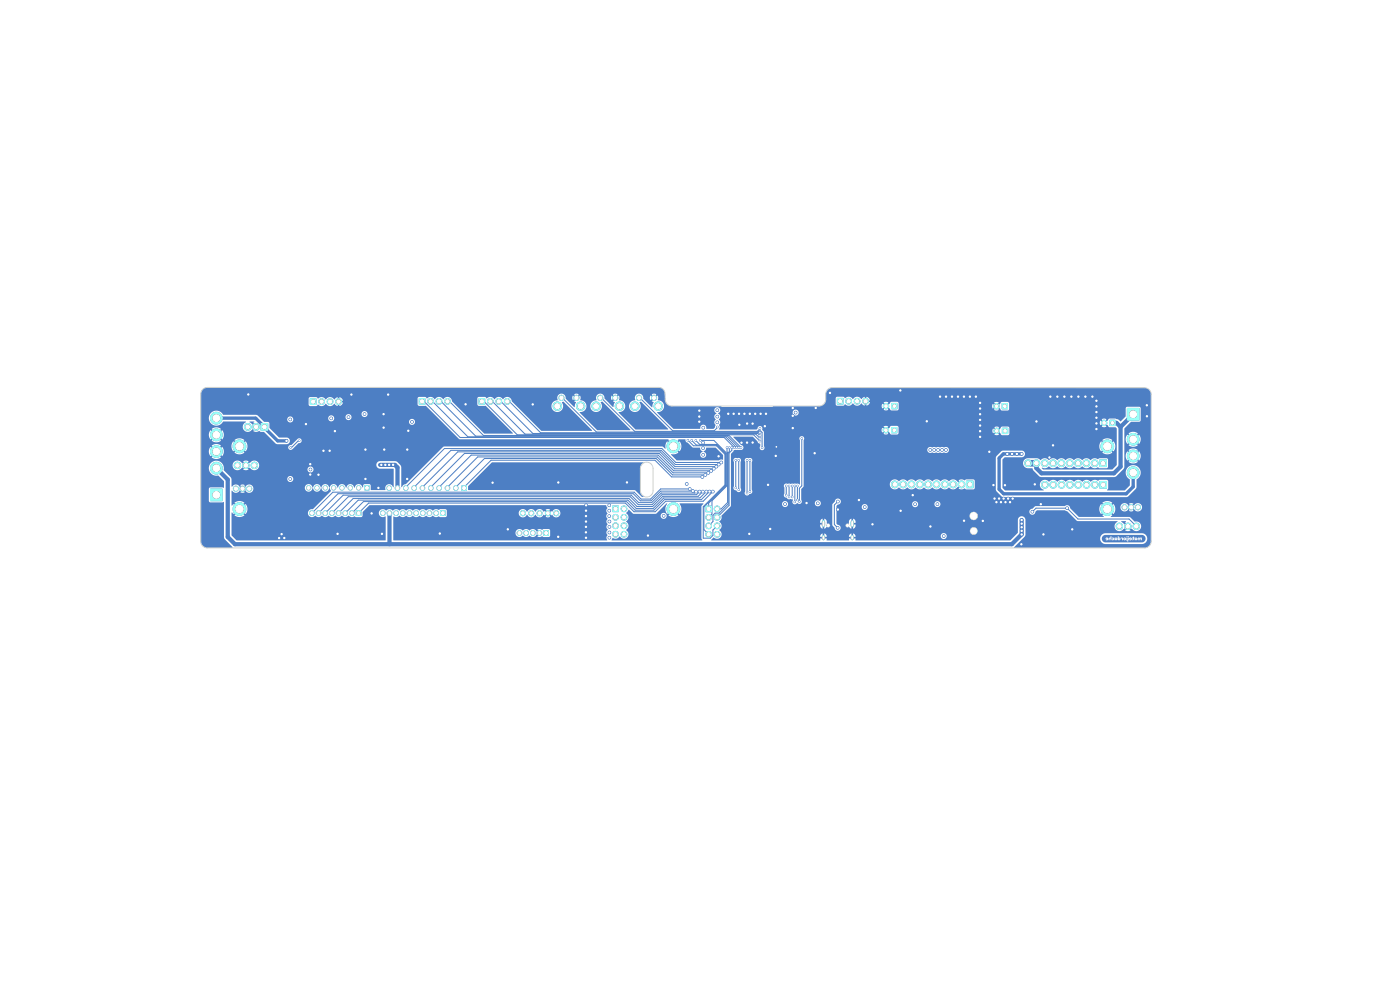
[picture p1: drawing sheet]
<svg xmlns="http://www.w3.org/2000/svg" width="420mm" height="297mm" viewBox="0 0 420 297" stroke-linecap="round" stroke-linejoin="round" font-family="sans-serif">
<g fill="#4d7fc4">
<path d="M339 161.4l.3 .1z"/>
<path d="M332 161.4l.2 .1z"/>
<path d="M340.7 161.4l.2 .2z"/>
<path d="M335.6 161.4l.2 .2z"/>
<path d="M334.7 161.4l.2 .2z"/>
<path d="M330.9 160.6l.8-.3h11a1.12 1.12 0 0 1 1 1.2 1.12 1.12 0 0 1-1.2 1.1l-11-.1a1.13 1.13 0 0 1-1-1.1l1.7 .2-.5 .1 .3 .3 .5-.5 .3 .4 .2-.5 .2 .5h.2v-.6l.5 .1v.2l-.3 .1a.38 .38 0 0 0 .5 .1 .38 .38 0 0 0 .1-.6h.2v.6a.47 .47 0 0 0 .6 .1 .47 .47 0 0 0 .1-.6 .47 .47 0 0 0-.6-.2l-1.1 .2v-.5h1.9v1a.46 .46 0 0 0 .7 .1 .46 .46 0 0 0 0-.7l.5 .2 .1 .5h.2l.1-.4a.47 .47 0 0 0 .6 .4 .47 .47 0 0 0 .2-.7h.2l.1 .9 .4 .2 .1-.2-.3-.2v-.7l.2 .7h.2v-.5l.7 .2-.4 .1v.2h.5l.1-.7 .4 .2-.2 .5h.3l.4-.7v.7h.5l.4-.4v.4h.2l.2-.5 .1 .5h.2l.2-.5 .2 .5 .1-.7-1-.1-.3 .4a.6 .6 0 0 0-.9-.3l-.3-.4-.4 .4-.6-.1-.4 .3v-.3h-1.2l-.5 .4-.1-.4-1.2 .1v-.4l2.9 .2 .1-.3h-5.3l-.2 .5h-.3l-.2 .3-.6-.4-.3 .3h-1.2z"/>
<circle cx="337.4" cy="161.5" r=".16"/>
</g>
<g fill="#4d7fc4" stroke="#4d7fc4" stroke-width=".3">
<path d="M267.5 120.9h1.6v1.6h-1.6z"/>
<path d="M289.9 144.2h2v2h-2z"/>
<path d="M329.9 144.3h2.1v2h-2.1z"/>
<path d="M163.1 159.1h1.4v1.4h-1.4z"/>
<path d="M211.7 151.7h1.7v1.7h-1.7z"/>
<path d="M251.2 119.4h1.7v1.7h-1.7z"/>
<path d="M63.2 146.6h3.4v3.5h-3.4z"/>
<path d="M183.8 151.6h1.7v1.7h-1.7z"/>
<path d="M267.5 128.1h1.6v1.6h-1.6z"/>
<path d="M78.3 126.9h2v2h-2z"/>
<path d="M106.9 153.1h1.4v1.4h-1.4z"/>
<path d="M338.2 122.4h3.5v3.5h-3.5z"/>
<path d="M125.8 119.5h1.7v1.7h-1.7z"/>
<path d="M143.7 119.5h1.7v1.7h-1.7z"/>
<path d="M132.1 153.1h1.4v1.4h-1.4z"/>
<path d="M332.9 125.9h1.6v1.6h-1.6z"/>
<path d="M138.6 145.6h1.3v1.4h-1.3z"/>
<path d="M329.9 137.8h2v2h-2z"/>
<path d="M300.6 120.9h1.6v1.6h-1.6z"/>
<path d="M93.1 119.5h1.7v1.7h-1.7z"/>
<path d="M300.7 128.3h1.6v1.6h-1.6z"/>
<path d="M109.4 145.6h1.3v1.3h-1.3z"/>
<circle cx="265.8" cy="121.7" r=".8"/>
<circle cx="288.4" cy="145.2" r="1"/>
<circle cx="285.9" cy="145.2" r="1"/>
<circle cx="283.4" cy="145.2" r="1"/>
<circle cx="280.9" cy="145.2" r="1"/>
<circle cx="278.4" cy="145.2" r="1"/>
<circle cx="275.9" cy="145.2" r="1"/>
<circle cx="273.4" cy="145.2" r="1"/>
<circle cx="270.9" cy="145.2" r="1"/>
<circle cx="268.4" cy="145.2" r="1"/>
<circle cx="191.7" cy="119.2" r=".76"/>
<circle cx="196.2" cy="119.2" r=".76"/>
<circle cx="190.5" cy="121.7" r="1.25"/>
<circle cx="197.5" cy="121.7" r="1.25"/>
<circle cx="328.4" cy="145.3" r="1"/>
<circle cx="326" cy="145.3" r="1"/>
<circle cx="323.4" cy="145.3" r="1"/>
<circle cx="321" cy="145.3" r="1"/>
<circle cx="318.4" cy="145.3" r="1"/>
<circle cx="315.9" cy="145.3" r="1"/>
<circle cx="313.5" cy="145.3" r="1"/>
<circle cx="341.4" cy="152" r=".75"/>
<circle cx="339.4" cy="152" r=".75"/>
<circle cx="337.4" cy="152" r=".75"/>
<circle cx="161.8" cy="159.8" r=".7"/>
<circle cx="159.8" cy="159.8" r=".7"/>
<circle cx="157.8" cy="159.8" r=".7"/>
<circle cx="155.8" cy="159.8" r=".7"/>
<circle cx="215.1" cy="152.5" r=".85"/>
<circle cx="212.6" cy="155.1" r=".85"/>
<circle cx="215.1" cy="155.1" r=".85"/>
<circle cx="212.6" cy="157.6" r=".85"/>
<circle cx="215.1" cy="157.6" r=".85"/>
<circle cx="212.6" cy="160.1" r=".85"/>
<circle cx="215.1" cy="160.1" r=".85"/>
<circle cx="332.2" cy="152.6" r="1.9"/>
<circle cx="254.6" cy="120.3" r=".85"/>
<circle cx="257.1" cy="120.3" r=".85"/>
<circle cx="259.7" cy="120.3" r=".85"/>
<circle cx="64.9" cy="140.3" r="1.75"/>
<circle cx="64.9" cy="135.3" r="1.75"/>
<circle cx="64.9" cy="130.3" r="1.75"/>
<circle cx="64.9" cy="125.3" r="1.75"/>
<circle cx="166.9" cy="153.8" r=".75"/>
<circle cx="164.4" cy="153.8" r=".75"/>
<circle cx="161.9" cy="153.8" r=".75"/>
<circle cx="159.4" cy="153.8" r=".75"/>
<circle cx="156.9" cy="153.8" r=".75"/>
<circle cx="74.8" cy="146.5" r=".75"/>
<circle cx="72.8" cy="146.5" r=".75"/>
<circle cx="70.8" cy="146.5" r=".75"/>
<circle cx="332.2" cy="133.8" r="1.9"/>
<circle cx="187.2" cy="152.5" r=".85"/>
<circle cx="184.6" cy="155" r=".85"/>
<circle cx="187.2" cy="155" r=".85"/>
<circle cx="184.6" cy="157.6" r=".85"/>
<circle cx="187.2" cy="157.6" r=".85"/>
<circle cx="184.6" cy="160.1" r=".85"/>
<circle cx="187.2" cy="160.1" r=".85"/>
<circle cx="265.8" cy="128.9" r=".8"/>
<circle cx="76.8" cy="127.9" r="1"/>
<circle cx="74.3" cy="127.9" r="1"/>
<circle cx="105.6" cy="153.8" r=".7"/>
<circle cx="103.6" cy="153.8" r=".7"/>
<circle cx="101.6" cy="153.8" r=".7"/>
<circle cx="99.6" cy="153.8" r=".7"/>
<circle cx="97.6" cy="153.8" r=".7"/>
<circle cx="95.6" cy="153.8" r=".7"/>
<circle cx="93.6" cy="153.8" r=".7"/>
<circle cx="340" cy="131.7" r="1.75"/>
<circle cx="340" cy="136.7" r="1.75"/>
<circle cx="340" cy="141.7" r="1.75"/>
<circle cx="202" cy="133.8" r="1.9"/>
<circle cx="168.4" cy="119.2" r=".76"/>
<circle cx="172.9" cy="119.2" r=".76"/>
<circle cx="167.2" cy="121.7" r="1.25"/>
<circle cx="174.2" cy="121.7" r="1.25"/>
<circle cx="180.1" cy="119.2" r=".76"/>
<circle cx="184.6" cy="119.2" r=".76"/>
<circle cx="178.8" cy="121.7" r="1.25"/>
<circle cx="185.8" cy="121.7" r="1.25"/>
<circle cx="129.2" cy="120.3" r=".85"/>
<circle cx="131.7" cy="120.3" r=".85"/>
<circle cx="134.2" cy="120.3" r=".85"/>
<circle cx="147.1" cy="120.3" r=".85"/>
<circle cx="149.6" cy="120.3" r=".85"/>
<circle cx="152.2" cy="120.3" r=".85"/>
<circle cx="130.8" cy="153.8" r=".7"/>
<circle cx="128.8" cy="153.8" r=".7"/>
<circle cx="126.8" cy="153.8" r=".7"/>
<circle cx="124.8" cy="153.8" r=".7"/>
<circle cx="122.8" cy="153.8" r=".7"/>
<circle cx="120.8" cy="153.8" r=".7"/>
<circle cx="118.8" cy="153.8" r=".7"/>
<circle cx="116.8" cy="153.8" r=".7"/>
<circle cx="114.8" cy="153.8" r=".7"/>
<circle cx="331.2" cy="126.7" r=".8"/>
<circle cx="136.7" cy="146.3" r=".67"/>
<circle cx="134.2" cy="146.3" r=".67"/>
<circle cx="131.7" cy="146.3" r=".67"/>
<circle cx="129.2" cy="146.3" r=".67"/>
<circle cx="126.7" cy="146.3" r=".68"/>
<circle cx="124.2" cy="146.3" r=".67"/>
<circle cx="121.7" cy="146.3" r=".68"/>
<circle cx="119.2" cy="146.3" r=".67"/>
<circle cx="116.7" cy="146.3" r=".68"/>
<circle cx="202" cy="152.6" r="1.9"/>
<circle cx="328.4" cy="138.8" r="1"/>
<circle cx="325.9" cy="138.8" r="1"/>
<circle cx="323.4" cy="138.8" r="1"/>
<circle cx="320.9" cy="138.8" r="1"/>
<circle cx="318.4" cy="138.8" r="1"/>
<circle cx="315.9" cy="138.8" r="1"/>
<circle cx="313.4" cy="138.8" r="1"/>
<circle cx="310.9" cy="138.8" r="1"/>
<circle cx="308.4" cy="138.8" r="1"/>
<circle cx="340.9" cy="157.7" r=".95"/>
<circle cx="338.3" cy="157.7" r=".95"/>
<circle cx="335.8" cy="157.7" r=".95"/>
<circle cx="76.3" cy="139.5" r=".95"/>
<circle cx="73.8" cy="139.5" r=".95"/>
<circle cx="71.2" cy="139.5" r=".95"/>
<circle cx="298.9" cy="121.7" r=".8"/>
<circle cx="71.8" cy="152.6" r="1.9"/>
<circle cx="96.5" cy="120.4" r=".85"/>
<circle cx="99" cy="120.4" r=".85"/>
<circle cx="101.6" cy="120.4" r=".85"/>
<circle cx="299" cy="129.1" r=".8"/>
<circle cx="107.6" cy="146.2" r=".64"/>
<circle cx="105.1" cy="146.2" r=".64"/>
<circle cx="102.6" cy="146.2" r=".64"/>
<circle cx="100.1" cy="146.2" r=".64"/>
<circle cx="97.6" cy="146.2" r=".64"/>
<circle cx="95.1" cy="146.2" r=".64"/>
<circle cx="92.6" cy="146.2" r=".64"/>
<circle cx="71.8" cy="133.8" r="1.9"/>
<circle cx="224.1" cy="147.8" r=".22"/>
<circle cx="224.1" cy="138" r=".23"/>
<circle cx="315.9" cy="133.5" r=".4"/>
<circle cx="115.1" cy="124.1" r=".4"/>
<circle cx="224.1" cy="132.7" r=".4"/>
<circle cx="93.1" cy="142.2" r=".4"/>
<circle cx="188.1" cy="144.6" r=".4"/>
<circle cx="270.1" cy="117" r=".4"/>
<circle cx="209.8" cy="123.1" r=".4"/>
<circle cx="299.7" cy="149.4" r=".4"/>
<circle cx="321.4" cy="118.9" r=".4"/>
<circle cx="209.8" cy="126.4" r=".4"/>
<circle cx="270.2" cy="153.1" r=".4"/>
<circle cx="105.4" cy="118.3" r=".4"/>
<circle cx="194.4" cy="160.5" r=".4"/>
<circle cx="344.1" cy="124.8" r=".4"/>
<circle cx="244.4" cy="135.8" r=".4"/>
<circle cx="257.7" cy="149.9" r=".4"/>
<circle cx="344" cy="121.5" r=".4"/>
<circle cx="109.6" cy="143.5" r=".4"/>
<circle cx="323.5" cy="118.9" r=".4"/>
<circle cx="175.8" cy="159.5" r=".4"/>
<circle cx="310.9" cy="126.3" r=".4"/>
<circle cx="273.8" cy="148.4" r=".4"/>
<circle cx="294" cy="127.5" r=".4"/>
<circle cx="294" cy="122.4" r=".4"/>
<circle cx="83.7" cy="161.3" r=".4"/>
<circle cx="303" cy="150.5" r=".4"/>
<circle cx="97" cy="135.1" r=".4"/>
<circle cx="303.8" cy="149.4" r=".4"/>
<circle cx="314.8" cy="137.1" r=".4"/>
<circle cx="139.7" cy="121.2" r=".4"/>
<circle cx="175.8" cy="154.7" r=".4"/>
<circle cx="317.2" cy="118.9" r=".4"/>
<circle cx="327.7" cy="118.9" r=".4"/>
<circle cx="285.6" cy="118.9" r=".4"/>
<circle cx="306.4" cy="163.1" r=".4"/>
<circle cx="101.3" cy="160" r=".4"/>
<circle cx="175.8" cy="161.2" r=".4"/>
<circle cx="122.5" cy="129.1" r=".4"/>
<circle cx="114.6" cy="160" r=".4"/>
<circle cx="221.8" cy="127.3" r=".4"/>
<circle cx="167.5" cy="144.6" r=".4"/>
<circle cx="328.9" cy="125.2" r=".4"/>
<circle cx="152.3" cy="158.6" r=".4"/>
<circle cx="115.1" cy="128.2" r=".4"/>
<circle cx="300.3" cy="150.5" r=".4"/>
<circle cx="279.1" cy="157.8" r=".4"/>
<circle cx="232.7" cy="136.6" r=".4"/>
<circle cx="225.8" cy="132.6" r=".4"/>
<circle cx="328.9" cy="128.6" r=".4"/>
<circle cx="218.5" cy="124" r=".4"/>
<circle cx="249" cy="117.8" r=".4"/>
<circle cx="225.8" cy="127" r=".4"/>
<circle cx="315.1" cy="118.9" r=".4"/>
<circle cx="100.5" cy="129.2" r=".4"/>
<circle cx="215.6" cy="136.8" r=".4"/>
<circle cx="289.2" cy="118.9" r=".4"/>
<circle cx="228.2" cy="124" r=".4"/>
<circle cx="244.7" cy="122.3" r=".4"/>
<circle cx="147.8" cy="144.7" r=".4"/>
<circle cx="111.5" cy="153.9" r=".4"/>
<circle cx="209.8" cy="124.9" r=".4"/>
<circle cx="298" cy="145.4" r=".4"/>
<circle cx="224.9" cy="124" r=".4"/>
<circle cx="222.4" cy="132.7" r=".4"/>
<circle cx="223.3" cy="124" r=".4"/>
<circle cx="294" cy="120.7" r=".4"/>
<circle cx="301.5" cy="145.4" r=".4"/>
<circle cx="230.4" cy="145.3" r=".4"/>
<circle cx="294" cy="130.9" r=".4"/>
<circle cx="302.4" cy="149.4" r=".4"/>
<circle cx="175.8" cy="151.4" r=".4"/>
<circle cx="109.6" cy="134.7" r=".4"/>
<circle cx="221.7" cy="124" r=".4"/>
<circle cx="289.2" cy="156.1" r=".4"/>
<circle cx="231.1" cy="158.5" r=".4"/>
<circle cx="287.4" cy="118.9" r=".4"/>
<circle cx="226.6" cy="124" r=".4"/>
<circle cx="282" cy="118.9" r=".4"/>
<circle cx="131.9" cy="159.9" r=".4"/>
<circle cx="283.8" cy="118.9" r=".4"/>
<circle cx="313" cy="160.2" r=".4"/>
<circle cx="301.1" cy="149.4" r=".4"/>
<circle cx="310.4" cy="145.2" r=".4"/>
<circle cx="301.6" cy="150.5" r=".4"/>
<circle cx="328.9" cy="123.5" r=".4"/>
<circle cx="291" cy="118.9" r=".4"/>
<circle cx="294" cy="129.2" r=".4"/>
<circle cx="294.8" cy="156.1" r=".4"/>
<circle cx="175.8" cy="156.3" r=".4"/>
<circle cx="292.8" cy="118.9" r=".4"/>
<circle cx="298.3" cy="149.4" r=".4"/>
<circle cx="251.3" cy="152.7" r=".4"/>
<circle cx="74.5" cy="118.2" r=".4"/>
<circle cx="294" cy="124.1" r=".4"/>
<circle cx="232.9" cy="133.9" r=".23"/>
<circle cx="229.8" cy="124" r=".4"/>
<circle cx="298.9" cy="150.5" r=".4"/>
<circle cx="328.9" cy="126.9" r=".4"/>
<circle cx="122.2" cy="134.7" r=".4"/>
<circle cx="167.5" cy="160.9" r=".4"/>
<circle cx="122.2" cy="143.5" r=".4"/>
<circle cx="278" cy="126.3" r=".4"/>
<circle cx="224.8" cy="160" r=".4"/>
<circle cx="328.9" cy="121.8" r=".4"/>
<circle cx="242" cy="150.8" r=".4"/>
<circle cx="113.5" cy="146.2" r=".4"/>
<circle cx="91.8" cy="127.1" r=".4"/>
<circle cx="220.1" cy="124" r=".4"/>
<circle cx="296.8" cy="135.4" r=".4"/>
<circle cx="237.8" cy="122.3" r=".4"/>
<circle cx="321.7" cy="158.7" r=".4"/>
<circle cx="175.8" cy="153" r=".4"/>
<circle cx="116.4" cy="118.3" r=".4"/>
<circle cx="98.9" cy="135.1" r=".4"/>
<circle cx="325.6" cy="118.9" r=".4"/>
<circle cx="312.2" cy="151.1" r=".4"/>
<circle cx="237.8" cy="128.3" r=".4"/>
<circle cx="115.3" cy="134.7" r=".4"/>
<circle cx="294" cy="125.8" r=".4"/>
<circle cx="319.3" cy="118.9" r=".4"/>
<circle cx="85.3" cy="161.2" r=".4"/>
<circle cx="95.5" cy="142.3" r=".4"/>
<circle cx="84.5" cy="160.1" r=".4"/>
<circle cx="328.9" cy="120.1" r=".4"/>
<circle cx="175.8" cy="157.9" r=".4"/>
<circle cx="261.7" cy="157.1" r=".4"/>
<circle cx="159.8" cy="121.2" r=".4"/>
<circle cx="224.1" cy="126.9" r=".4"/>
<circle cx="237.8" cy="124.6" r=".4"/>
<circle cx="93.1" cy="139.1" r=".4"/>
<circle cx="229.5" cy="127.7" r=".4"/>
<circle cx="225" cy="138" r=".22"/>
<circle cx="225" cy="147.3" r=".23"/>
<circle cx="306.5" cy="155.9" r=".4"/>
<circle cx="117.9" cy="139.3" r=".4"/>
<circle cx="306.5" cy="156.9" r=".4"/>
<circle cx="306.5" cy="158" r=".4"/>
<circle cx="115.6" cy="139.3" r=".4"/>
<circle cx="114.4" cy="139.3" r=".4"/>
<circle cx="306.5" cy="160.2" r=".4"/>
<circle cx="306.5" cy="159.1" r=".4"/>
<circle cx="116.7" cy="139.3" r=".4"/>
<circle cx="87.1" cy="143.6" r=".4"/>
<circle cx="309.7" cy="153.4" r=".4"/>
<circle cx="320.1" cy="152.3" r=".4"/>
<circle cx="182.8" cy="157.9" r=".4"/>
<circle cx="182.8" cy="156.3" r=".4"/>
<circle cx="182.8" cy="151.4" r=".4"/>
<circle cx="182.8" cy="159.6" r=".4"/>
<circle cx="182.8" cy="161.2" r=".4"/>
<circle cx="99.4" cy="125.4" r=".4"/>
<circle cx="87.1" cy="125.7" r=".4"/>
<circle cx="86" cy="132.1" r=".4"/>
<circle cx="283.1" cy="160.7" r=".4"/>
<circle cx="302.2" cy="136" r=".4"/>
<circle cx="303.6" cy="136" r=".4"/>
<circle cx="182.8" cy="154.7" r=".4"/>
<circle cx="305" cy="136" r=".4"/>
<circle cx="93.1" cy="140.7" r=".4"/>
<circle cx="182.8" cy="153.1" r=".4"/>
<circle cx="259.4" cy="152" r=".4"/>
<circle cx="306.5" cy="136" r=".4"/>
<circle cx="279.1" cy="134.9" r=".4"/>
<circle cx="280.3" cy="134.9" r=".4"/>
<circle cx="281.2" cy="151.1" r=".4"/>
<circle cx="281.4" cy="134.9" r=".4"/>
<circle cx="282.6" cy="134.9" r=".4"/>
<circle cx="215.2" cy="122.9" r=".4"/>
<circle cx="206" cy="145" r=".4"/>
<circle cx="109.4" cy="124.1" r=".4"/>
<circle cx="199.1" cy="154.6" r=".4"/>
<circle cx="215.2" cy="124.9" r=".4"/>
<circle cx="238.7" cy="123.7" r=".4"/>
<circle cx="245.3" cy="150.8" r=".4"/>
<circle cx="104.5" cy="125" r=".4"/>
<circle cx="210.9" cy="134.3" r=".4"/>
<circle cx="283.8" cy="134.9" r=".4"/>
<circle cx="211" cy="128.2" r=".4"/>
<circle cx="210.9" cy="132.7" r=".4"/>
<circle cx="123.6" cy="126.4" r=".4"/>
<circle cx="211" cy="136.3" r=".4"/>
<circle cx="215.2" cy="126.6" r=".4"/>
<circle cx="235.5" cy="151.1" r=".4"/>
<circle cx="274.5" cy="151.1" r=".4"/>
<circle cx="251.4" cy="150.3" r=".4"/>
<circle cx="251.3" cy="158.2" r=".4"/>
<circle cx="240.5" cy="131.4" r=".22"/>
<circle cx="239.8" cy="150.3" r=".22"/>
<circle cx="215.2" cy="128" r=".22"/>
<circle cx="219.6" cy="134.1" r=".22"/>
<circle cx="218.8" cy="134.1" r=".22"/>
<circle cx="206.4" cy="131.9" r=".22"/>
<circle cx="207.5" cy="132" r=".22"/>
<circle cx="208.7" cy="132" r=".23"/>
<circle cx="218.1" cy="134.1" r=".23"/>
<circle cx="210.1" cy="132" r=".22"/>
<circle cx="228" cy="128.4" r=".23"/>
<circle cx="228.6" cy="134.2" r=".22"/>
<circle cx="210.7" cy="143" r=".4"/>
<circle cx="211.6" cy="142.3" r=".4"/>
<circle cx="212.5" cy="141.7" r=".4"/>
<circle cx="213.3" cy="141.1" r=".4"/>
<circle cx="214.1" cy="140.5" r=".4"/>
<circle cx="214.9" cy="139.9" r=".4"/>
<circle cx="215.6" cy="139.2" r=".4"/>
<circle cx="216.4" cy="138.6" r=".4"/>
<circle cx="213.8" cy="147.3" r=".4"/>
<circle cx="212.9" cy="147.3" r=".4"/>
<circle cx="211.9" cy="147.3" r=".4"/>
<circle cx="210.8" cy="147.3" r=".4"/>
<circle cx="209.9" cy="147.3" r=".4"/>
<circle cx="208.8" cy="147.3" r=".4"/>
<circle cx="207.8" cy="147.1" r=".4"/>
<circle cx="206.9" cy="146.6" r=".4"/>
<circle cx="89.8" cy="132.1" r=".22"/>
<circle cx="87.2" cy="134.1" r=".22"/>
<circle cx="236.7" cy="145.6" r=".23"/>
<circle cx="236.7" cy="148.9" r=".22"/>
<circle cx="235.9" cy="145.6" r=".22"/>
<circle cx="235.9" cy="148.4" r=".22"/>
<circle cx="237.7" cy="145.7" r=".22"/>
<circle cx="237.7" cy="148.9" r=".22"/>
<circle cx="239.2" cy="149.9" r=".22"/>
<circle cx="239.2" cy="145.7" r=".22"/>
<circle cx="238.4" cy="145.6" r=".22"/>
<circle cx="238.4" cy="150.4" r=".23"/>
<circle cx="221.6" cy="138" r=".23"/>
<circle cx="221.6" cy="146.8" r=".22"/>
<circle cx="220.7" cy="138" r=".23"/>
<circle cx="220.7" cy="146.2" r=".22"/>
<circle cx="228" cy="132.2" r=".23"/>
<circle cx="228" cy="131.3" r=".22"/>
<circle cx="228" cy="130.6" r=".22"/>
<circle cx="228" cy="129.7" r=".23"/>
<circle cx="220.3" cy="134.2" r=".22"/>
<circle cx="221" cy="134.2" r=".23"/>
<circle cx="221.7" cy="134.1" r=".22"/>
<circle cx="222.3" cy="134.1" r=".23"/>
</g>
<path d="M64.9 125.3h11.8l6.6 6.8h2.7M306.5 136h-5.5l-1.3 1.3v9.3l1.4 1.4h36.7l2.2-2.1v-4.2M247 156.4v1.1M255.7 156.4v1.1M247 160.8v.6M255.7 160.8v.6" fill="none" stroke="#4d7fc4" stroke-width="1"/>
<g fill="none" stroke="#4d7fc4" stroke-width=".3">
<path d="M168.4 119.2h.3l10.2 10.3h48.5l.3-.4h.5l.4 .5v4.6M180.1 119.2h.3l10 10.1h36.8l.8-.9M191.7 119.2h.2l9.9 9.9h12.5l.9-1.1M89.8 132.1h-.3l-2 2h-.3M127.2 120.3l10.8 10.8h79.2l3.1 3.1M129.2 120.3h.6l10.6 10.6h77.3l3.3 3.3M131.7 120.3h.6l10.4 10.4h75.5l3.5 3.4M134.2 120.3h.6l10.2 10.2h73.7l3.6 3.6M144.5 120.3h.7l10 10h70.9l1.9 1.9M147.1 120.3h.6l9.8 9.8h69.2l1.3 1.2M149.6 120.3h.6l9.7 9.6h67.4l.7 .7M152.2 120.3h.6l9.4 9.4h65.8"/>
<path d="M206.4 131.9l1.6 1.7h6.9l2.6 2.5v9.3l-6.5 6.5v9.4h2.1l.8-.8v-1.6l1.2-1.3M207.5 132l1.4 1.4h6.1l2.7 2.7v9.3l-6.5 6.5v6.8l1.4 1.4M208.7 132l1.2 1.2h5.2l2.8 2.8v9.5l-5.3 5.3v1.7M210.1 132h4.1l3.9 3.9v9.7l-4.5 4.5v4l-1 1M214.9 139.9h-12.4l-4.4-4.5h-60.8l-10.6 10.6v.3M215.6 139.2h-13l-4.3-4.2h-63l-11.1 11v.3M216.4 138.6h-13.7l-4.1-4.2h-65.3l-11.6 11.6v.3M218.1 134.1v1.4l.2 .1v15l-2 1.9h-1.2M218.8 134.1v1.2l-.3 .3v15.4l-2.8 2.8h-1.2l-.6 .6v1.9l-1.3 1.3M219.5 134.1v.9l-.8 .8v15.7l-3.6 3.6M220.7 138h.1M220.7 138v8.2"/>
<path d="M221.6 138v8.8M224.1 138v9.8M224.1 138h.1M225 138v9.3M225 138h.1M240.5 131.4v14.2l-.7 .7v4M206.9 146.5h-8.7l-3.1 3.1h-2.8l-2.1-2.1h-90.3l-6.3 6.3M206.9 146.5v.1M207.8 147.1l-9.6 .1-2.9 2.9h-3.2l-2.1-2.1h-88.6l-5.8 5.8M208.8 147.3l-.4 .5h-10l-2.9 2.8h-3.9l-2.2-2.2h-86.4l-5.4 5.4M209.9 147.3l-.9 1h-10.4l-3 2.9h-4.1l-2.4-2.3h-84.6l-4.9 4.9M210.7 142.9h-9.2l-5-5h-49.2l-8.1 8.1v.3"/>
<path d="M210.7 142.9v.1M210.9 147.3l-1.5 1.5h-10.6l-3 3h-4.7l-2.4-2.4h-82.8l-4.3 4.4M211.6 142.3h-9.8l-5-4.9h-51.5l-8.6 8.6v.3M211.6 142.3h.1M211.9 147.3h.1M211.9 147.3l-1.9 1.9h-10.9l-3.1 3.2h-5.1l-2.5-2.5h-80.9l-3.9 3.9M212.5 141.7h-10.6l-4.7-4.8h-53.9l-9.1 9.1v.3M212.5 141.7h.1M212.8 147.3h.1M212.8 147.3l-2.4 2.4h-11.1l-3.1 3.2h-5.7l-2.5-2.6h-79l-3.4 3.5M213.3 141.1h-11.2l-4.7-4.7h-56l-9.7 9.6v.3M213.8 147.3l-2.8 2.9h-11.3l-3.1 3.2h-6.4l-2.6-2.6h-77l-3 3"/>
<path d="M213.8 147.3h.1M214.1 140.5h-11.7l-4.6-4.6h-58.5l-10.1 10.1v.3M214.1 140.5h.1M235.9 145.6v2.8M236.7 145.7v3.2M236.7 145.6v.1M237.7 145.7v3.2M238.5 145.6l-.1 4.8M239.2 145.7v4.2M251.3 150.3l-1 1.1v5.8l1 1M309.7 153.4l1.1-1.1h9.3l3.3 3.3h15.3l2.2 2.1"/>
</g>
<path d="M308.4 138.8h2.5" fill="none" stroke="#4d7fc4" stroke-width="2"/>
<path d="M114 139.3h4.5l.7 .8v6.2M333.7 126.7h1.3l1.2 1.2M336.2 127.9v12l-2 2h-21.7l-1.6-1.6v-1.5M340 124.2l-3.8 3.7M64.9 140.3l3.4 3.4v17.2l2.2 2.2h233l3-3v-4.2M116.8 153.8v9.3M119.2 146.3h.1" fill="none" stroke="#4d7fc4" stroke-width="1.3"/>
<g fill="#4d7fc4">
<path d="M336.4 156.2h1.4l-.3 .3 .7 .7-.4 .4z"/>
<path d="M74.9 126.3h1.3l-.3 .4 .7 .7-.3 .4-1.4-1.3z"/>
<path d="M60.9 116.7l1.3-.6h135.4l.9 .2 .7 .6 .3 .9 .3 2.8 .7 .7 .9 .4h14.9l.1 .3h15.4l.1-.3h32.6l.2 .7 .7-.6 .3 .3-.6 .7a1.27 1.27 0 0 0 1.4 0l-.7-.7 .4-.3 1.2 1.2h1.9l.3-.4v-.9h28l.2 .8 .7-.7 .4 .3-.7 .7 .5 .2 1-.2-.7-.7 .3-.3 1.2 1.2h1.8l.4-.4v-1.8l-.4-.4-1.9 .1-1.1 1.2-.3-.4 .7-.6-1.2-.2-.3 .2 .7 .6-.4 .4-.7-.7-.2 .7h-28v-.9l-.5-.4-1.9 .1-1 1.2-.4-.4 .7-.7a1.27 1.27 0 0 0-1.4 0l.6 .7-.3 .4-.7-.7-.2 .7h-32.6h13.9l1.3-.6h3.6l.4 .5h1.8l.5-.4a1.7 1.7 0 0 0 2.5-.3 1.51 1.51 0 0 0 2.6 0l.9 .7v-.9h.5v.9l.6-.3 .5-.8h-.9v-.5h.9l-.3-.6-.6-.4-.2-.1v.9h-.5v-.9l-.9 .7a1.89 1.89 0 0 0-2.2-.4l-.3 .4a1.89 1.89 0 0 0-2.3-.4l-.2 .2-.5-.5h-1.9l-.4 .4v1.8h-3.6l.6-1 .2-2.9 .8-.7 1-.3h93.7l1.3 .5 .5 .7 .1 .8v44l-.5 1.4-.7 .5-.8 .1h-39.1l2.6-2.8h23.2l.5 1.2 1.2 .5 11-.1 1-.4 .4-.9v-.7l-.3-.6-.6-.5-.7-.1h-11l-1.1 .6-.4 1h-23.2l.8-1.2v-4.6a1.14 1.14 0 0 0-1.2-.9 1.14 1.14 0 0 0-1 1l-.1 4-2.3 2.3h-46.3v-.6h-.7v-.5h.7v-.2h25.5a.91 .91 0 0 0 1.3 .8 .91 .91 0 0 0 .2-1.5 .91 .91 0 0 0-1.5 .5v.2h-25.5l-.3-.6-.5-.2v.8h-.5v-.8l-.5 .3-.2 .5 .7 .2v.5h-.7l-.1 .6h-6.5l-.1-.6h-.7v-.5h.7a.98 .98 0 0 0-.7-1v.8h-.5v-.8a1 1 0 0 0-.8 1h.7v.5h-.7v.6l-32.6-.1 .7-.8a1.38 1.38 0 0 0 1.9 .1 1.38 1.38 0 0 0 .1-2h74.9v.3a1.16 1.16 0 0 0 1.9 .5 1.16 1.16 0 0 0-.4-1.9 1.16 1.16 0 0 0-1.5 1.1h-74.9l-.3-.4 .5-.5 .2-.7h29.5l.2 .5 .6 .4v-.8h.5v.8l.7-.6a.63 .63 0 0 0 .8 .1 .63 .63 0 0 0 .1-.9 .63 .63 0 0 0-.8-.2h-.1a1.12 1.12 0 0 0-.7-1.5v.8h-.5v-.8a1.06 1.06 0 0 0-.8 1.3h.7v.5h-.7v.4h-29.5l-.2-.7-.5-.5a2.12 2.12 0 0 0 .6-1.9l2.8-2.7 .1-.7h15.3a.91 .91 0 0 0 1.3 .8 .91 .91 0 0 0 .2-1.5 .91 .91 0 0 0-1.5 .5v.2h-15.3v-3.3h4.1a.73 .73 0 0 0 1.1 .6h10.6l.3 .6 .5 .1a1.12 1.12 0 0 0 1.4 .5l.5 .1a1.05 1.05 0 0 0 .6 1.5l.8-.5 .6 .3 .5-.2h4.1a.9 .9 0 0 0 .7 .9 .9 .9 0 0 0 1-.4h3.6v6l.7 .8a.91 .91 0 0 0 1.2 .9 .91 .91 0 0 0 .3-1.5h1.8l.2 .5 .8-.1 .7 .6v-.8h.5v.8l.5-.3 .3-.6v-.4h-.7v-.5h.7a1.06 1.06 0 0 0-.8-1.3v.8h-.5v-.8l-.2 .1-.5 .6v.8l-.8 .1-.2 .5h-1.8l-1-.6v-2.2h40a1.26 1.26 0 0 0 1.8 1 1.26 1.26 0 0 0 .1-2.1 1.26 1.26 0 0 0-1.9 .9v.2h-40v-1.3h57.9v.2a.92 .92 0 0 0 1 .7 .92 .92 0 0 0 .8-.9l.5-.5h8.3l.8 .3 3 3 12.1 .1a1.53 1.53 0 0 0-.6 2.4 1.53 1.53 0 0 0 2.5-.1l.6-.7 .4 .4-.7 .7a1.45 1.45 0 0 0 1.7-.1l-.7-.6 .4-.4 .6 .7a1.67 1.67 0 0 0 2.7-.2 1.51 1.51 0 0 0-.2-1.6 1.51 1.51 0 0 0-1.7-.5l-1.5-1.4h-5.5l.4-.5-.9-.9 .3-.4 .9 1a2.36 2.36 0 0 0 .5-2.1h1.6v.2a1.26 1.26 0 0 0 1.1 1.1 1.26 1.26 0 0 0 1.3-.8l.4-.3 .3 .3-.5 .6 .7 .2 .6-.2-.5-.6 .3-.3 .4 .4a1.25 1.25 0 0 0 1.9 .4 1.25 1.25 0 0 0 0-2 1.25 1.25 0 0 0-1.9 .6l-.4 .3-.3-.4 .5-.5-.6-.2-.7 .2 .5 .5-.3 .4-.4-.4a1.25 1.25 0 0 0-1.4-.7 1.25 1.25 0 0 0-1 1.2h-1.6l-.5-1-.9 1-.3-.4 .9-.9-.2-.2a2.4 2.4 0 0 0-2.8 .2l.9 .9-.4 .4-.9-1a2.39 2.39 0 0 0 0 3.1l.9-1 .4 .4-.9 .9 .4 .3v.2h-7.4l-2.6-2.5a.96 .96 0 0 0-.6-.9 .96 .96 0 0 0-1.1 .2h-8.7l-1.6 1-.3 .7h-57.9v-1.4h7.6a.91 .91 0 0 0 1.4 .7 .91 .91 0 0 0-.2-1.6h13.9v.2a.9 .9 0 0 0 1 .7 .9 .9 0 0 0 .8-.9h4.9v.2a.9 .9 0 0 0 1.5 .5 .9 .9 0 0 0-.2-1.5 .9 .9 0 0 0-1.3 .8h-4.9v-.2a.91 .91 0 0 0-1-.7 .91 .91 0 0 0-.8 .9h-14.1a.91 .91 0 0 0-1 .9h-7.6v-.4l.5-.4a.91 .91 0 0 0 .8-.9 .91 .91 0 0 0-.9-.9 .91 .91 0 0 0-.9 1l-.7 .9h-3.6a.9 .9 0 0 0-.5-1.3 .9 .9 0 0 0-1.2 .8h-4.1l.2-.5-.1-.5v-3.2l.6-.7 .1-.7h25.8v.2a1.62 1.62 0 0 0 1.2 1.3 1.62 1.62 0 0 0 1.7-.6 1.68 1.68 0 0 0 2.5 0 1.68 1.68 0 0 0 2.5 0 1.68 1.68 0 0 0 2.5 0 1.68 1.68 0 0 0 2.5 0 1.68 1.68 0 0 0 2.5 0 1.68 1.68 0 0 0 2.5 0 1.5 1.5 0 0 0 2.3 0l.8-.8 .4 .4-.7 .7a2.02 2.02 0 0 0 1.9 0l.4 .3h2.1l.4-.4-.1-2.5-2.5-.1a.59 .59 0 0 1-1 0l-1.2 .2 .7 .7-.4 .4-.7-.7a1.72 1.72 0 0 0-2.6-.1 1.71 1.71 0 0 0-2.5 0 1.71 1.71 0 0 0-2.5 0 1.71 1.71 0 0 0-2.5 0 1.71 1.71 0 0 0-2.5 0 1.71 1.71 0 0 0-2.5 0 1.71 1.71 0 0 0-2.5 0 1.5 1.5 0 0 0-1.7-.4 1.5 1.5 0 0 0-1 1.4h-25.8v-7.9h57.6v9.5l1.7 2 .6 .2h36.9l.6-.2 2.3-2.4 .2-2.7a2.29 2.29 0 0 0 .7-3.4 2.29 2.29 0 0 0-3.5 0 2.29 2.29 0 0 0 .7 3.4v1.8l-1.5 1.5h-5.2l.3-.7-.2-2.4-2.4-.1-.4 .3a2.05 2.05 0 0 0-2.4 .2 1.71 1.71 0 0 0-2.5 0 1.71 1.71 0 0 0-2.5 0 1.71 1.71 0 0 0-2.5 0 1.71 1.71 0 0 0-2.5 0 1.71 1.71 0 0 0-2.5 0 1.55 1.55 0 0 0-2.5 .3 1.55 1.55 0 0 0 1 2.3l-11.6 .1-.8-.8v-7.4h6.2l.2 .7 .4 .5 .7 .3 1.5 .1 .4 .7 1.6 1.6 .6 .3h21.8l.8-.3 2.3-2.3 .1-3.7h.4l.5 1.4 .9-.9 .3 .3-.8 .9a2.25 2.25 0 0 0 2.8 0l-.9-.9 .3-.3 .9 .9a2.25 2.25 0 0 0 0-2.8l-.9 .8-.3-.3 .8-.9a2.25 2.25 0 0 0-2.8 0l.9 .9-.3 .3-.9-.8-.5 1.4h-.4v-5h.4l.5 1.4 .9-.9 .3 .3-.9 .9a2.24 2.24 0 0 0 2.9 0l-.9-.9 .3-.3 .9 .9a2.25 2.25 0 0 0 0-2.8l-.9 .8-.3-.3 .8-.9a2.25 2.25 0 0 0-2.8 0l.9 .9-.3 .3-.9-.8-.5 1.4h-.4v-3.3l2-2h2.4l.4-.3 .1-3.7-.3-.4h-4.1l-.1 2.8-1.5 1.5-.7-.6-.9-.3h-1.8l-1.2 1.3-.3-.4 .6-.6a1.28 1.28 0 0 0-1.4 0l.7 .6-.4 .4-.7-.7-.1 .3 .1 1.2 .7-.7 .4 .3-.7 .7a1.28 1.28 0 0 0 1.4 0l-.6-.7 .3-.3 1.1 1.2 2 .1 .3 .3v10.9l-1.3 1.4h-20.7l-.5-.4 .2-.1a1.95 1.95 0 0 0 2.1-.4 1.71 1.71 0 0 0 2.5 0 1.71 1.71 0 0 0 2.5 0 1.71 1.71 0 0 0 2.5 0 1.71 1.71 0 0 0 2.5 0 1.71 1.71 0 0 0 2.5 0 1.79 1.79 0 0 0 2.2 .3l.4 .2h2.1l.4-.4-.1-2.4-2.4-.2-.4 .3a2.05 2.05 0 0 0-2.4 .3 1.71 1.71 0 0 0-2.5 0 1.71 1.71 0 0 0-2.5 0 1.71 1.71 0 0 0-2.5 0 1.71 1.71 0 0 0-2.5 0 1.71 1.71 0 0 0-2.5 0 1.78 1.78 0 0 0-2.5 0l-.9-.6h-2.9l-1 .5-.4 1h-6.2v-1.1l.7-.7h5.1a1 1 0 0 0 1-.9 1 1 0 0 0-.9-1.1l-5.9 .1-1.7 1.5-.3 .7h-57.6v-2.4h37.1v.1a1.18 1.18 0 0 0 1.6 .6l1.7 .2 .5-.2 .7 .2 .4-.2a.96 .96 0 0 0 1.3-.1 .96 .96 0 0 0 0-1.3 .96 .96 0 0 0-1.3-.1l-.4-.1-.7 .1-.5-.1-1.7 .1a1.09 1.09 0 0 0-1.6 .8h-37.1v-1.1h88.7l.5 1.5 .9-1 .4 .4-.9 .9a2.4 2.4 0 0 0 3 0l-.9-.9 .3-.4 .9 1a2.38 2.38 0 0 0 0-3l-.9 .9-.3-.4 .9-.9-.2-.2a2.4 2.4 0 0 0-2.8 .2l.9 .9-.4 .4-.9-.9-.5 1.5h-88.7v-1.8a.75 .75 0 0 0 0-1.1 .75 .75 0 0 0-1.1 0 .75 .75 0 0 0 0 1.1v13.1l-3.6-.1a.82 .82 0 0 0-1 .1 .82 .82 0 0 0-.1 1.1l-.2 2.2h-10.6l.3-.3a.82 .82 0 0 0 .8-.4 .82 .82 0 0 0-.1-.9v-8.4a.8 .8 0 0 0 0-1 .8 .8 0 0 0-1.1-.1 .75 .75 0 0 0-.9 .2 .75 .75 0 0 0 .1 1v8.8l-.2 .5h-4.1v-9.8h.7l.2 .5v7.2a.89 .89 0 0 0-.1 .9 .89 .89 0 0 0 .9 .5 .74 .74 0 0 0 1 .3 .74 .74 0 0 0 .2-1.2v-7.8a.81 .81 0 0 0-.2-1 .81 .81 0 0 0-1-.1 .73 .73 0 0 0-1 .7h-.7v-2l.9-1.1 1.2-.1a1.07 1.07 0 0 0 1.6-1l-3-2.9h5.9l1.6 1.9 .5 .2 .1 .7a.75 .75 0 0 0 0 1 .75 .75 0 0 0 1 0 .75 .75 0 0 0 .1-1v-4.2l-.5-.6h35.8l.2 .8 .7-.7 .3 .3-.7 .7a1.28 1.28 0 0 0 1.5 0l-.7-.7 .4-.3 1.2 1.2h1.9l.3-.4v-.7h28.1l.2 .8 .7-.7 .4 .3-.7 .7 .7 .2 .7-.2-.7-.7 .4-.3 1.2 1.2h1.8l.3-.2 .1-2-.3-.3h-2l-1.1 1.2-.4-.4 .7-.6a1.28 1.28 0 0 0-1.4 0l.7 .6-.4 .4-.7-.7-.2 .7h-28.1v-1.1l-.3-.3-1.9-.1-1.2 1.3-.4-.4 .7-.6a1.28 1.28 0 0 0-1.5 0l.7 .6-.3 .4-.7-.7-.2 .7-35.9-.1a.76 .76 0 0 0-.5-1.1 .76 .76 0 0 0-.9 .8l-.3 .2h-11.3a1.12 1.12 0 0 0 .1-1.4l.1-.1a1.42 1.42 0 0 0-.1-1.6l.1-.1a1.09 1.09 0 0 0-.4-1.7l.3-.1h22.1a.91 .91 0 0 0 1.3 .8 .91 .91 0 0 0 .1-1.5 .91 .91 0 0 0-1.4 .5v.2h-22.1a.93 .93 0 0 0-.1-1.5 .93 .93 0 0 0-1.4 .4 .93 .93 0 0 0 .7 1.3 1.12 1.12 0 0 0-.2 1.9 1.1 1.1 0 0 0 0 1.7l-.2 .6-.5 .4h-2a.98 .98 0 0 0-.7-1.2 .98 .98 0 0 0-1.2 .7l-.1 .5h-8l-4.9-4.9a2.03 2.03 0 0 0 2.1-2.1 2.13 2.13 0 0 0-1.9-1.7l.2-.6-.2-.7-.6 .6-.4-.4 .5-.6-.6-.1-.7 .2 .6 .5-.4 .4-.5-.6-.3 .7 .3 .7 .5-.5 .4 .3-.6 .6 .6 .3-.5 1.5-2.6-2.6a1.33 1.33 0 0 0-1.6-1.5 1.33 1.33 0 0 0-.9 2 1.78 1.78 0 0 0-1.7 2.2 1.78 1.78 0 0 0 2.6 1.1 1.78 1.78 0 0 0 .4-2.8l.5-.1 8.1 8.3h-9.8l-5-5.1a1.9 1.9 0 0 0 1.7-1 1.9 1.9 0 0 0-.2-2.1l-.6-.4-.8-.1v-1.4l-.6 .5-.4-.4 .6-.5-.5-.2-.9 .2 .5 .5-.3 .4-.6-.6-.2 .5 .2 .9 .6-.5 .3 .3-.5 .6 .5 .3-.4 1.4-2.7-2.6a1.32 1.32 0 0 0-1.6-1.4 1.32 1.32 0 0 0-.8 2 1.78 1.78 0 0 0-1.7 2.2 1.78 1.78 0 0 0 2.6 1.1 1.78 1.78 0 0 0 .4-2.8l.5-.1 8.4 8.5h-10l-5.2-5.3a1.86 1.86 0 0 0 2-1.8 1.86 1.86 0 0 0-1.9-2l.2-.6-.2-.7-.6 .6-.3-.4 .5-.6-.7-.1-.7 .2 .6 .5-.4 .4-.5-.6-.2 .7 .2 .7 .5-.5 .4 .3-.6 .6 .6 .3-.5 1.4-2.6-2.6a1.33 1.33 0 0 0-1.6-1.4 1.33 1.33 0 0 0-.9 2 1.78 1.78 0 0 0-1.7 2.2 1.78 1.78 0 0 0 2.6 1.1 1.78 1.78 0 0 0 .5-2.8l.5-.1 8.5 8.7h-15.2l-8.9-8.9a1.46 1.46 0 0 0-1.1-1.2 1.46 1.46 0 0 0-1.6 .6 1.53 1.53 0 0 0-2.5 0 1.55 1.55 0 0 0-2.4-.2l-.5-.4-2.1 .1v2.3l.3 .2h2.1l8.1 8.3h-8.5l-9.7-9.6a1.48 1.48 0 0 0-1.1-1.3 1.48 1.48 0 0 0-1.6 .6 1.53 1.53 0 0 0-2.6 0 1.55 1.55 0 0 0-2.3-.2l-.5-.4-2.1 .1v2.4l2.4 .1 10.1 10.1h62.5l1 1.1-.3 .4-1-.9a2.87 2.87 0 0 0-.5 2.2l-1-.7h-65.4l-11.4 11.3-.8 .2-.5 .7-.1-6-.3-.6-1.4-1.2h-4.7a1.14 1.14 0 0 0-1.1 1.1 1.14 1.14 0 0 0 1 1.2h4.2l-.1 5.5a1.28 1.28 0 0 0-1.7-.8 1.28 1.28 0 0 0-.7 1.7h-4.3l-.1-1.4-.4-.4h-1.6l-.3 1a1.32 1.32 0 0 0-1.3-1 1.32 1.32 0 0 0-1.3 1.1 1.26 1.26 0 0 0-1.2-1.1 1.26 1.26 0 0 0-1.3 1.1 1.26 1.26 0 0 0-1.2-1.1 1.26 1.26 0 0 0-1.3 1.1 1.26 1.26 0 0 0-1.2-1.1 1.26 1.26 0 0 0-1.3 1.1 1.26 1.26 0 0 0-1.2-1.1 1.26 1.26 0 0 0-1.3 1.1 1.26 1.26 0 0 0-1.2-1.1 1.26 1.26 0 0 0-1.3 1.1 1.15 1.15 0 0 0-1.5-1.2 1.15 1.15 0 0 0-.6 1.7 1.15 1.15 0 0 0 1.9 .1l.3-.5a1.26 1.26 0 0 0 1.2 1.1 1.26 1.26 0 0 0 1.3-1.1 1.26 1.26 0 0 0 1.2 1.1 1.26 1.26 0 0 0 1.3-1.1l.4 .9-5.5 5.4a1.25 1.25 0 0 0-1.3 1.7 1.25 1.25 0 0 0 2.2 .3 1.72 1.72 0 0 0 2 0 1.72 1.72 0 0 0 2 0 1.72 1.72 0 0 0 2 0 1.72 1.72 0 0 0 2 0 1.72 1.72 0 0 0 2 0 1.67 1.67 0 0 0 1.8 .2l.3 .2 1.8-.2 .2-1.3 2.1-2.1h70.8l.6 .8a1.22 1.22 0 0 0-.1 1.8 1.1 1.1 0 0 0 .1 1.6 1.12 1.12 0 0 0 0 1.6 1.1 1.1 0 0 0 0 1.6 1.24 1.24 0 0 0-.1 1.7l-.3 .5 .1 1-64-.2v-2h36.6l.1 .2a1.35 1.35 0 0 0 2.2 .5 1.51 1.51 0 0 0 2 .1 1.21 1.21 0 0 0 2-.3l.5-.5 .4 .4-.6 .6 1 .1a.53 .53 0 0 1 .8 0l1.9-.1 .1-1.8-.4-.4h-1.6a.67 .67 0 0 1-1 0l-.8 .1 .6 .6-.4 .4-.5-.6a1.47 1.47 0 0 0-2.2-.1 1.47 1.47 0 0 0-1.9 0 1.2 1.2 0 0 0-1.4-.4 1.2 1.2 0 0 0-.8 1.2h-36.6v-5a1.96 1.96 0 0 0 1.9-.2 1.72 1.72 0 0 0 2 0 1.72 1.72 0 0 0 2 0 1.72 1.72 0 0 0 2 0 1.72 1.72 0 0 0 2 0 1.72 1.72 0 0 0 2 0 1.67 1.67 0 0 0 1.8 .2l.4 .2 1.7-.1 .2-.3v-.8h21.6a1.34 1.34 0 0 0 1.1 1.3 1.34 1.34 0 0 0 1.5-.8 1.39 1.39 0 0 0 1.2 .8 1.39 1.39 0 0 0 1.3-.8 1.39 1.39 0 0 0 1.2 .8 1.39 1.39 0 0 0 1.3-.8l.1 .2 .6-.6 .4 .3-.6 .7 .7 .2 .6-.2-.6-.7 .4-.3 .6 .6 .1-.2a1.31 1.31 0 0 0 1.6 .8 1.31 1.31 0 0 0 1-1.5 1.31 1.31 0 0 0-1.5-1l-.5 .2-.4 .5-.3-.2-.6 .6-.4-.3 .6-.6-.4-.2-.9 .2 .6 .6-.4 .3-.6-.6-.2 .3a1.43 1.43 0 0 0-1.3-.8 1.43 1.43 0 0 0-1.3 .7 1.38 1.38 0 0 0-1.2-.8 1.38 1.38 0 0 0-1.3 .8 1.27 1.27 0 0 0-1.4-.7 1.27 1.27 0 0 0-1 1.2h-21.6v-.8l-.2-.4h-1.7l-.4 .2a2 2 0 0 0-2 .2 1.72 1.72 0 0 0-2 0 1.72 1.72 0 0 0-2 0 1.71 1.71 0 0 0-2 0 1.71 1.71 0 0 0-2 0 1.71 1.71 0 0 0-2 0 1.71 1.71 0 0 0-2 0 1.72 1.72 0 0 0-2 0 1.23 1.23 0 0 0-1.7-.1 1.23 1.23 0 0 0-.1 1.8 1.23 1.23 0 0 0 1.7 .1v7.2h-44.6l-1.5-1.6v-6.7l.2-.1 .3 .5 .9-1 .4 .4-1 .9 .2 .2a2.4 2.4 0 0 0 2.8-.2l-.9-.9 .4-.4 .9 1a2.38 2.38 0 0 0 0-3.1l-.9 1-.4-.4 .9-.9-.2-.2a2.4 2.4 0 0 0-2.8 .2l1 .9-.4 .4-.9-1-.4 .5h-.1l.1-4.5a1.3 1.3 0 0 0 1.2 .7 1.3 1.3 0 0 0 1.1-.8l.4-.3 .3 .3-.5 .6 .7 .2 .6-.2-.5-.6 .3-.3 .4 .3a1.26 1.26 0 0 0 1.9 .5 1.26 1.26 0 0 0 0-1.9 1.26 1.26 0 0 0-1.9 .5l-.4 .3-.3-.3 .5-.6-.6-.2-.7 .2 .5 .6-.3 .3-.4-.3a1.38 1.38 0 0 0-2.4-.2l-.1-2.2h16.8a.91 .91 0 0 0 1.3 .8 .91 .91 0 0 0 .1-1.6 .91 .91 0 0 0-1.4 .6v.2h-16.8l-.2-.6-2.1-2.1-.1-1.4h2.8a1.58 1.58 0 0 0 1.1 1.3 1.58 1.58 0 0 0 1.7-.5l.6-.7 .4 .4-.6 .7a1.44 1.44 0 0 0 1.6 0l-.7-.7 .4-.4 .6 .7a1.93 1.93 0 0 0 2.2 .4h15.1l.1 .2a.91 .91 0 0 0 1.4 .5 .91 .91 0 0 0-.2-1.5 .91 .91 0 0 0-1.3 .8h-15.1a1.51 1.51 0 0 0 .1-2.3 1.51 1.51 0 0 0-2.3 .2l-.6 .7-.4-.3 .7-.7a1.45 1.45 0 0 0-1.7 0l.7 .7-.4 .3-.6-.7a1.66 1.66 0 0 0-2.5 0l-.3 .9h-2.8a2.27 2.27 0 0 0-2.9-1.3 2.27 2.27 0 0 0-1.4 2.9 2.27 2.27 0 0 0 2.8 1.4l1.7 1.7v2h-4.4l-.1 4 .4 .4 4.1-.1v10.6l.3 .6 2.3 2.3-.1 .2h-7.8l-1-.5-.6-1-.1-27.4h2.4l.5 1.4 .9-.9 .4 .4-.9 .9a2.24 2.24 0 0 0 2.8 0l-.9-.9 .4-.4 .9 .9a2.25 2.25 0 0 0 0-2.8l-.9 .9-.4-.3 .7-.7h3.3l.6 1.5 .9-1 .4 .4-1 .9 .2 .2a2.4 2.4 0 0 0 2.8-.2l-.9-.9 .4-.4 .9 1 .5-1.2h12.3a.82 .82 0 0 0 .6 .7 .82 .82 0 0 0 .8-.3l1.7-1.7a.74 .74 0 0 0 .9-.5 .74 .74 0 0 0-.5-.9 .74 .74 0 0 0-.9 .3l-1.7 1.7-.7 .1-.2 .6h-12.3v-.9l-.5-.9-.9 .9-.4-.4 .9-.9-.2-.2a2.4 2.4 0 0 0-2.8 .2l1 .9-.4 .4-.9-.9-.6 1.5h-3.3l.2-.2a2.24 2.24 0 0 0-2.8 0l.9 .9-.4 .3-.9-.9-.5 1.4h-2.4v-5h2.4l.5 1.4 .9-.9 .4 .4-.9 .9a2.24 2.24 0 0 0 2.8 0l-.9-.9 .4-.4 .9 .9a2.25 2.25 0 0 0 0-2.8l-.9 .9-.4-.3 .9-1a2.25 2.25 0 0 0-2.8 .1l.9 .9-.4 .3-.9-.9-.5 1.4h-2.4v-5h2.4l.1 .3a2.3 2.3 0 0 0 1.9 1.9 2.3 2.3 0 0 0 2.4-1.2l6.8 .2a1.53 1.53 0 0 0-.7 2.3 1.53 1.53 0 0 0 2.4 .1l.8-.8 .3 .4-.7 .7a2.02 2.02 0 0 0 2 0l.3 .2 1 .1 3.6 3.5 3.2 .1a1 1 0 0 0 1-.9 1 1 0 0 0-.9-1.1h-2.4l-2.8-2.8-.2-1.7-1.5-.2-.7-.7h7.7a.9 .9 0 0 0 .5 .8 .9 .9 0 0 0 .9-.1h35.1v.2a.91 .91 0 0 0 1.5 .6 .91 .91 0 0 0-.2-1.6 .91 .91 0 0 0-1.3 .8h-35.1l.4-.5-.1-.5h10.6v.2a.91 .91 0 0 0 1.1 .6 .91 .91 0 0 0 .6-1.2h3.4l.1 .2a.91 .91 0 0 0 1.4 .5 .91 .91 0 0 0-.2-1.5 .91 .91 0 0 0-1.3 .8h-3.4l-.4-.4-.5-.1a.91 .91 0 0 0-.8 .9l-10.6-.1a.91 .91 0 0 0-1-.5 .91 .91 0 0 0-.7 .9h-7.7l-1.6-1.4h-9.9l-.2-.2h41.7v.2a.91 .91 0 0 0 1.4 .5 .91 .91 0 0 0-.1-1.5 .91 .91 0 0 0-1.3 .8l-41.8-.1a2.25 2.25 0 0 0-2.5-.8 2.25 2.25 0 0 0-1.6 2.1h-2.4v-4h32.4l.4 .4h1.8l.6-.5a1.59 1.59 0 0 0 2.4-.2 1.51 1.51 0 0 0 2.6 0l.9 .7v-.9h.5v.9l.2-.1 .6-.4 .3-.6h-.9v-.5h.9l-.3-.6-.8-.5v.9h-.5v-.9l-1 .7a1.55 1.55 0 0 0-2.6 0 1.55 1.55 0 0 0-2.4-.3l-.4-.4-2.1 .1-.2 .3v1.9h-32.4v-3.5z"/>
<path d="M188.5 152.8l1.6 1.2h6.6l3.2-3.1 .2 .2a2.39 2.39 0 0 0 0 3l1-1 .3 .4-.9 .9a2.4 2.4 0 0 0 3 0l-.9-.9 .3-.4 1 1a2.77 2.77 0 0 0 0-3.2h7.1l-.6 1v9.4l.2 .7h-27l-.1-.2 .2-.5a1.82 1.82 0 0 0 2.3-.5 1.39 1.39 0 0 0 2.2 .2 1.39 1.39 0 0 0-.4-2.2 1.57 1.57 0 0 0 .1-2.6l.6-.7v-.9h9.7a.91 .91 0 0 0 1.3 .8 .91 .91 0 0 0 .2-1.5 .91 .91 0 0 0-1.5 .5v.2h-9.7l-.7-.9z"/>
<path d="M147.5 138.6h45.5l.1 .2-.6 .5-.4 1v6.7a2.48 2.48 0 0 0 1.1 1.9h-.6l-2.3-2h-49.8v-1.2z"/>
<path d="M203.5 131.7h2.1l.2 .7 1.9 1.6 2.3 .2 .2 .7 .6 .4a.92 .92 0 0 0-.8 1.1 .92 .92 0 0 0 1.2 .7 .92 .92 0 0 0 .5-1.3l-.6-.5 .6-.4 .2-.7h2.8l2.2 2.1v1.4h-.6l-.6 .3h-12.6l-1.8-1.7 .1-.2a2.38 2.38 0 0 0 2.1-.5l-.9-.9 .3-.4 1 1a2.38 2.38 0 0 0 0-3l-1 .9-.3-.4z"/>
</g>
<g fill="#fff" stroke="#fff" stroke-width=".3">
<circle cx="224.1" cy="147.8" r=".1"/>
<circle cx="224.1" cy="138" r=".1"/>
<circle cx="315.9" cy="133.5" r=".2"/>
<circle cx="115.1" cy="124.1" r=".2"/>
<circle cx="224.1" cy="132.7" r=".2"/>
<circle cx="93.1" cy="142.2" r=".2"/>
<circle cx="188.1" cy="144.6" r=".2"/>
<circle cx="270.1" cy="117" r=".2"/>
<circle cx="209.8" cy="123.1" r=".2"/>
<circle cx="299.7" cy="149.4" r=".2"/>
<circle cx="321.4" cy="118.9" r=".2"/>
<circle cx="209.8" cy="126.4" r=".2"/>
<circle cx="270.2" cy="153.1" r=".2"/>
<circle cx="105.4" cy="118.3" r=".2"/>
<circle cx="194.4" cy="160.5" r=".2"/>
<circle cx="344.1" cy="124.8" r=".2"/>
<circle cx="244.4" cy="135.8" r=".2"/>
<circle cx="257.7" cy="149.9" r=".2"/>
<circle cx="344" cy="121.5" r=".2"/>
<circle cx="109.6" cy="143.5" r=".2"/>
<circle cx="323.5" cy="118.9" r=".2"/>
<circle cx="175.8" cy="159.5" r=".2"/>
<circle cx="310.9" cy="126.3" r=".2"/>
<circle cx="273.8" cy="148.4" r=".2"/>
<circle cx="294" cy="127.5" r=".2"/>
<circle cx="294" cy="122.4" r=".2"/>
<circle cx="83.7" cy="161.3" r=".2"/>
<circle cx="303" cy="150.5" r=".2"/>
<circle cx="97" cy="135.1" r=".2"/>
<circle cx="303.8" cy="149.4" r=".2"/>
<circle cx="314.8" cy="137.1" r=".2"/>
<circle cx="139.7" cy="121.2" r=".2"/>
<circle cx="175.8" cy="154.7" r=".2"/>
<circle cx="317.2" cy="118.9" r=".2"/>
<circle cx="327.7" cy="118.9" r=".2"/>
<circle cx="285.6" cy="118.9" r=".2"/>
<circle cx="306.4" cy="163.1" r=".2"/>
<circle cx="101.3" cy="160" r=".2"/>
<circle cx="175.8" cy="161.2" r=".2"/>
<circle cx="122.5" cy="129.1" r=".2"/>
<circle cx="114.6" cy="160" r=".2"/>
<circle cx="221.8" cy="127.3" r=".2"/>
<circle cx="167.5" cy="144.6" r=".2"/>
<circle cx="328.9" cy="125.2" r=".2"/>
<circle cx="152.3" cy="158.6" r=".2"/>
<circle cx="115.1" cy="128.2" r=".2"/>
<circle cx="300.3" cy="150.5" r=".2"/>
<circle cx="279.1" cy="157.8" r=".2"/>
<circle cx="232.7" cy="136.6" r=".2"/>
<circle cx="225.8" cy="132.6" r=".2"/>
<circle cx="328.9" cy="128.6" r=".2"/>
<circle cx="218.5" cy="124" r=".2"/>
<circle cx="249" cy="117.8" r=".2"/>
<circle cx="225.8" cy="127" r=".2"/>
<circle cx="315.1" cy="118.9" r=".2"/>
<circle cx="100.5" cy="129.2" r=".2"/>
<circle cx="215.6" cy="136.8" r=".2"/>
<circle cx="289.2" cy="118.9" r=".2"/>
<circle cx="228.2" cy="124" r=".2"/>
<circle cx="244.7" cy="122.3" r=".2"/>
<circle cx="147.8" cy="144.7" r=".2"/>
<circle cx="111.5" cy="153.9" r=".2"/>
<circle cx="209.8" cy="124.9" r=".2"/>
<circle cx="298" cy="145.4" r=".2"/>
<circle cx="224.9" cy="124" r=".2"/>
<circle cx="222.4" cy="132.7" r=".2"/>
<circle cx="223.3" cy="124" r=".2"/>
<circle cx="294" cy="120.7" r=".2"/>
<circle cx="301.5" cy="145.4" r=".2"/>
<circle cx="230.4" cy="145.3" r=".2"/>
<circle cx="294" cy="130.9" r=".2"/>
<circle cx="302.4" cy="149.4" r=".2"/>
<circle cx="175.8" cy="151.4" r=".2"/>
<circle cx="109.6" cy="134.7" r=".2"/>
<circle cx="221.7" cy="124" r=".2"/>
<circle cx="289.2" cy="156.1" r=".2"/>
<circle cx="231.1" cy="158.5" r=".2"/>
<circle cx="287.4" cy="118.9" r=".2"/>
<circle cx="226.6" cy="124" r=".2"/>
<circle cx="282" cy="118.9" r=".2"/>
<circle cx="131.9" cy="159.9" r=".2"/>
<circle cx="283.8" cy="118.9" r=".2"/>
<circle cx="313" cy="160.2" r=".2"/>
<circle cx="301.1" cy="149.4" r=".2"/>
<circle cx="310.4" cy="145.2" r=".2"/>
<circle cx="301.6" cy="150.5" r=".2"/>
<circle cx="328.9" cy="123.5" r=".2"/>
<circle cx="291" cy="118.9" r=".2"/>
<circle cx="294" cy="129.2" r=".2"/>
<circle cx="294.8" cy="156.1" r=".2"/>
<circle cx="175.8" cy="156.3" r=".2"/>
<circle cx="292.8" cy="118.9" r=".2"/>
<circle cx="298.4" cy="149.4" r=".2"/>
<circle cx="251.4" cy="152.7" r=".2"/>
<circle cx="74.5" cy="118.2" r=".2"/>
<circle cx="294" cy="124.1" r=".2"/>
<circle cx="232.9" cy="133.9" r=".1"/>
<circle cx="229.8" cy="124" r=".2"/>
<circle cx="298.9" cy="150.5" r=".2"/>
<circle cx="328.9" cy="126.9" r=".2"/>
<circle cx="122.2" cy="134.7" r=".2"/>
<circle cx="167.5" cy="160.9" r=".2"/>
<circle cx="122.1" cy="143.5" r=".2"/>
<circle cx="278" cy="126.3" r=".2"/>
<circle cx="224.8" cy="160" r=".2"/>
<circle cx="328.9" cy="121.8" r=".2"/>
<circle cx="242" cy="150.8" r=".2"/>
<circle cx="113.5" cy="146.2" r=".2"/>
<circle cx="91.8" cy="127.1" r=".2"/>
<circle cx="220.1" cy="124" r=".2"/>
<circle cx="296.8" cy="135.4" r=".2"/>
<circle cx="237.8" cy="122.3" r=".2"/>
<circle cx="321.7" cy="158.7" r=".2"/>
<circle cx="175.8" cy="153" r=".2"/>
<circle cx="116.4" cy="118.3" r=".2"/>
<circle cx="98.9" cy="135.1" r=".2"/>
<circle cx="325.6" cy="118.9" r=".2"/>
<circle cx="312.2" cy="151.1" r=".2"/>
<circle cx="237.8" cy="128.3" r=".2"/>
<circle cx="115.3" cy="134.7" r=".2"/>
<circle cx="294" cy="125.8" r=".2"/>
<circle cx="319.3" cy="118.9" r=".2"/>
<circle cx="85.3" cy="161.2" r=".2"/>
<circle cx="95.5" cy="142.3" r=".2"/>
<circle cx="84.5" cy="160.1" r=".2"/>
<circle cx="328.9" cy="120.1" r=".2"/>
<circle cx="175.8" cy="157.9" r=".2"/>
<circle cx="261.7" cy="157.1" r=".2"/>
<circle cx="159.8" cy="121.2" r=".2"/>
<circle cx="224.1" cy="126.9" r=".2"/>
<circle cx="237.8" cy="124.6" r=".2"/>
<circle cx="93.1" cy="139.1" r=".2"/>
<circle cx="229.5" cy="127.7" r=".2"/>
<circle cx="225" cy="138" r=".1"/>
<circle cx="225" cy="147.3" r=".1"/>
<circle cx="306.5" cy="155.9" r=".2"/>
<circle cx="117.9" cy="139.3" r=".2"/>
<circle cx="306.5" cy="156.9" r=".2"/>
<circle cx="306.5" cy="158" r=".2"/>
<circle cx="115.6" cy="139.3" r=".2"/>
<circle cx="114.4" cy="139.3" r=".2"/>
<circle cx="306.5" cy="160.2" r=".2"/>
<circle cx="306.5" cy="159.1" r=".2"/>
<circle cx="116.7" cy="139.3" r=".2"/>
<circle cx="87.1" cy="143.6" r=".2"/>
<circle cx="309.7" cy="153.4" r=".2"/>
<circle cx="320.1" cy="152.3" r=".2"/>
<circle cx="182.8" cy="157.9" r=".2"/>
<circle cx="182.8" cy="156.3" r=".2"/>
<circle cx="182.8" cy="151.4" r=".2"/>
<circle cx="182.8" cy="159.6" r=".2"/>
<circle cx="182.8" cy="161.2" r=".2"/>
<circle cx="99.4" cy="125.4" r=".2"/>
<circle cx="87.1" cy="125.7" r=".2"/>
<circle cx="86" cy="132.1" r=".2"/>
<circle cx="283.1" cy="160.7" r=".2"/>
<circle cx="302.2" cy="136" r=".2"/>
<circle cx="303.6" cy="136" r=".2"/>
<circle cx="182.8" cy="154.7" r=".2"/>
<circle cx="305.1" cy="136" r=".2"/>
<circle cx="93.1" cy="140.7" r=".2"/>
<circle cx="182.8" cy="153.1" r=".2"/>
<circle cx="259.4" cy="152" r=".2"/>
<circle cx="306.5" cy="136" r=".2"/>
<circle cx="279.1" cy="134.9" r=".2"/>
<circle cx="280.3" cy="134.9" r=".2"/>
<circle cx="281.2" cy="151.1" r=".2"/>
<circle cx="281.4" cy="134.9" r=".2"/>
<circle cx="282.6" cy="134.9" r=".2"/>
<circle cx="215.2" cy="122.9" r=".2"/>
<circle cx="206" cy="145" r=".2"/>
<circle cx="109.4" cy="124.1" r=".2"/>
<circle cx="199.1" cy="154.6" r=".2"/>
<circle cx="215.2" cy="124.9" r=".2"/>
<circle cx="238.7" cy="123.7" r=".2"/>
<circle cx="245.3" cy="150.8" r=".2"/>
<circle cx="104.6" cy="125" r=".2"/>
<circle cx="210.9" cy="134.3" r=".2"/>
<circle cx="283.8" cy="134.9" r=".2"/>
<circle cx="211" cy="128.2" r=".2"/>
<circle cx="210.9" cy="132.7" r=".2"/>
<circle cx="123.6" cy="126.4" r=".2"/>
<circle cx="211" cy="136.3" r=".2"/>
<circle cx="215.2" cy="126.6" r=".2"/>
<circle cx="235.5" cy="151.1" r=".2"/>
<circle cx="274.5" cy="151.1" r=".2"/>
<circle cx="251.3" cy="150.3" r=".2"/>
<circle cx="251.3" cy="158.2" r=".2"/>
<circle cx="240.5" cy="131.4" r=".1"/>
<circle cx="239.8" cy="150.3" r=".1"/>
<circle cx="215.2" cy="128" r=".1"/>
<circle cx="219.5" cy="134.1" r=".1"/>
<circle cx="218.8" cy="134.1" r=".1"/>
<circle cx="206.4" cy="131.9" r=".1"/>
<circle cx="207.5" cy="132" r=".1"/>
<circle cx="208.7" cy="132" r=".1"/>
<circle cx="218.1" cy="134.1" r=".1"/>
<circle cx="210.1" cy="132" r=".1"/>
<circle cx="228" cy="128.4" r=".1"/>
<circle cx="228.6" cy="134.2" r=".1"/>
<circle cx="210.7" cy="143" r=".2"/>
<circle cx="211.6" cy="142.3" r=".2"/>
<circle cx="212.5" cy="141.7" r=".2"/>
<circle cx="213.3" cy="141.1" r=".2"/>
<circle cx="214.1" cy="140.5" r=".2"/>
<circle cx="214.9" cy="139.9" r=".2"/>
<circle cx="215.6" cy="139.2" r=".2"/>
<circle cx="216.4" cy="138.6" r=".2"/>
<circle cx="213.8" cy="147.3" r=".2"/>
<circle cx="212.9" cy="147.3" r=".2"/>
<circle cx="211.9" cy="147.3" r=".2"/>
<circle cx="210.9" cy="147.3" r=".2"/>
<circle cx="209.9" cy="147.3" r=".2"/>
<circle cx="208.8" cy="147.3" r=".2"/>
<circle cx="207.8" cy="147.1" r=".2"/>
<circle cx="206.9" cy="146.6" r=".2"/>
<circle cx="89.8" cy="132.1" r=".1"/>
<circle cx="87.2" cy="134.1" r=".1"/>
<circle cx="236.7" cy="145.6" r=".1"/>
<circle cx="236.7" cy="148.9" r=".1"/>
<circle cx="235.9" cy="145.6" r=".1"/>
<circle cx="235.9" cy="148.4" r=".1"/>
<circle cx="237.7" cy="145.7" r=".1"/>
<circle cx="237.7" cy="148.9" r=".1"/>
<circle cx="239.2" cy="149.9" r=".1"/>
<circle cx="239.2" cy="145.7" r=".1"/>
<circle cx="238.5" cy="145.6" r=".1"/>
<circle cx="238.4" cy="150.4" r=".1"/>
<circle cx="221.6" cy="138" r=".1"/>
<circle cx="221.6" cy="146.8" r=".1"/>
<circle cx="220.7" cy="138" r=".1"/>
<circle cx="220.7" cy="146.2" r=".1"/>
<circle cx="228" cy="132.2" r=".1"/>
<circle cx="228" cy="131.3" r=".1"/>
<circle cx="228" cy="130.6" r=".1"/>
<circle cx="228" cy="129.7" r=".1"/>
<circle cx="220.3" cy="134.2" r=".1"/>
<circle cx="221" cy="134.2" r=".1"/>
<circle cx="221.7" cy="134.1" r=".1"/>
<circle cx="222.3" cy="134.1" r=".1"/>
<circle cx="268.3" cy="121.7" r=".4"/>
<circle cx="265.8" cy="121.7" r=".4"/>
<circle cx="290.9" cy="145.2" r=".55"/>
<circle cx="288.4" cy="145.2" r=".55"/>
<circle cx="285.9" cy="145.2" r=".55"/>
<circle cx="283.4" cy="145.2" r=".55"/>
<circle cx="280.9" cy="145.2" r=".55"/>
<circle cx="278.4" cy="145.2" r=".55"/>
<circle cx="275.9" cy="145.2" r=".55"/>
<circle cx="273.4" cy="145.2" r=".55"/>
<circle cx="270.9" cy="145.2" r=".55"/>
<circle cx="268.4" cy="145.2" r=".55"/>
<circle cx="191.7" cy="119.2" r=".5"/>
<circle cx="196.2" cy="119.2" r=".5"/>
<circle cx="190.5" cy="121.7" r=".75"/>
<circle cx="197.5" cy="121.7" r=".75"/>
<circle cx="331" cy="145.3" r=".55"/>
<circle cx="328.4" cy="145.3" r=".55"/>
<circle cx="325.9" cy="145.3" r=".55"/>
<circle cx="323.5" cy="145.3" r=".55"/>
<circle cx="321" cy="145.3" r=".55"/>
<circle cx="318.4" cy="145.3" r=".55"/>
<circle cx="315.9" cy="145.3" r=".55"/>
<circle cx="313.5" cy="145.3" r=".55"/>
<circle cx="341.4" cy="152" r=".5"/>
<circle cx="339.4" cy="152" r=".5"/>
<circle cx="337.4" cy="152" r=".5"/>
<circle cx="163.8" cy="159.8" r=".45"/>
<circle cx="161.8" cy="159.8" r=".45"/>
<circle cx="159.8" cy="159.8" r=".45"/>
<circle cx="157.8" cy="159.8" r=".45"/>
<circle cx="155.8" cy="159.8" r=".45"/>
<circle cx="292.1" cy="159.1" r=".9"/>
<circle cx="292.1" cy="154.6" r="1"/>
<circle cx="212.6" cy="152.5" r=".5"/>
<circle cx="215.1" cy="152.5" r=".5"/>
<circle cx="212.6" cy="155.1" r=".5"/>
<circle cx="215.1" cy="155.1" r=".5"/>
<circle cx="212.6" cy="157.6" r=".5"/>
<circle cx="215.1" cy="157.6" r=".5"/>
<circle cx="212.6" cy="160.1" r=".5"/>
<circle cx="215.1" cy="160.1" r=".5"/>
<circle cx="332.2" cy="152.6" r="1.1"/>
<circle cx="252" cy="120.3" r=".5"/>
<circle cx="254.6" cy="120.3" r=".5"/>
<circle cx="257.1" cy="120.3" r=".5"/>
<circle cx="259.7" cy="120.3" r=".5"/>
<circle cx="64.9" cy="148.3" r="1"/>
<circle cx="64.9" cy="140.3" r="1"/>
<circle cx="64.9" cy="135.3" r="1"/>
<circle cx="64.9" cy="130.3" r="1"/>
<circle cx="64.9" cy="125.3" r="1"/>
<circle cx="166.9" cy="153.8" r=".43"/>
<circle cx="164.4" cy="153.8" r=".42"/>
<circle cx="161.9" cy="153.8" r=".43"/>
<circle cx="159.4" cy="153.8" r=".42"/>
<circle cx="156.9" cy="153.8" r=".43"/>
<circle cx="74.8" cy="146.5" r=".5"/>
<circle cx="72.8" cy="146.5" r=".5"/>
<circle cx="70.8" cy="146.5" r=".5"/>
<circle cx="332.2" cy="133.8" r="1.1"/>
<circle cx="184.6" cy="152.5" r=".5"/>
<circle cx="187.2" cy="152.5" r=".5"/>
<circle cx="184.6" cy="155" r=".5"/>
<circle cx="187.2" cy="155" r=".5"/>
<circle cx="184.6" cy="157.6" r=".5"/>
<circle cx="187.2" cy="157.6" r=".5"/>
<circle cx="184.6" cy="160.1" r=".5"/>
<circle cx="187.2" cy="160.1" r=".5"/>
<circle cx="268.3" cy="128.9" r=".4"/>
<circle cx="265.8" cy="128.9" r=".4"/>
<circle cx="79.3" cy="127.9" r=".55"/>
<circle cx="76.8" cy="127.9" r=".55"/>
<circle cx="74.3" cy="127.9" r=".55"/>
<circle cx="107.6" cy="153.8" r=".45"/>
<circle cx="105.6" cy="153.8" r=".45"/>
<circle cx="103.6" cy="153.8" r=".45"/>
<circle cx="101.6" cy="153.8" r=".45"/>
<circle cx="99.6" cy="153.8" r=".45"/>
<circle cx="97.6" cy="153.8" r=".45"/>
<circle cx="95.6" cy="153.8" r=".45"/>
<circle cx="93.6" cy="153.8" r=".45"/>
<circle cx="340" cy="124.2" r="1"/>
<circle cx="340" cy="131.7" r="1"/>
<circle cx="340" cy="136.7" r="1"/>
<circle cx="340" cy="141.7" r="1"/>
<circle cx="202" cy="133.8" r="1.1"/>
<circle cx="168.4" cy="119.2" r=".5"/>
<circle cx="172.9" cy="119.2" r=".5"/>
<circle cx="167.2" cy="121.7" r=".75"/>
<circle cx="174.2" cy="121.7" r=".75"/>
<circle cx="248.5" cy="157.5" r=".33"/>
<circle cx="254.2" cy="157.5" r=".32"/>
<circle cx="180.1" cy="119.2" r=".5"/>
<circle cx="184.6" cy="119.2" r=".5"/>
<circle cx="178.8" cy="121.7" r=".75"/>
<circle cx="185.8" cy="121.7" r=".75"/>
<circle cx="126.6" cy="120.3" r=".5"/>
<circle cx="129.2" cy="120.3" r=".5"/>
<circle cx="131.7" cy="120.3" r=".5"/>
<circle cx="134.2" cy="120.3" r=".5"/>
<circle cx="144.5" cy="120.3" r=".5"/>
<circle cx="147.1" cy="120.3" r=".5"/>
<circle cx="149.6" cy="120.3" r=".5"/>
<circle cx="152.2" cy="120.3" r=".5"/>
<circle cx="132.8" cy="153.8" r=".45"/>
<circle cx="130.8" cy="153.8" r=".45"/>
<circle cx="128.8" cy="153.8" r=".45"/>
<circle cx="126.8" cy="153.8" r=".45"/>
<circle cx="124.8" cy="153.8" r=".45"/>
<circle cx="122.8" cy="153.8" r=".45"/>
<circle cx="120.8" cy="153.8" r=".45"/>
<circle cx="118.8" cy="153.8" r=".45"/>
<circle cx="116.8" cy="153.8" r=".45"/>
<circle cx="114.8" cy="153.8" r=".45"/>
<circle cx="333.7" cy="126.7" r=".4"/>
<circle cx="331.2" cy="126.7" r=".4"/>
<circle cx="139.2" cy="146.3" r=".45"/>
<circle cx="136.7" cy="146.3" r=".45"/>
<circle cx="134.2" cy="146.3" r=".45"/>
<circle cx="131.7" cy="146.3" r=".45"/>
<circle cx="129.2" cy="146.3" r=".45"/>
<circle cx="126.7" cy="146.3" r=".45"/>
<circle cx="124.2" cy="146.3" r=".45"/>
<circle cx="121.7" cy="146.3" r=".45"/>
<circle cx="119.2" cy="146.3" r=".45"/>
<circle cx="116.7" cy="146.3" r=".45"/>
<circle cx="202" cy="152.6" r="1.1"/>
<circle cx="330.9" cy="138.8" r=".55"/>
<circle cx="328.4" cy="138.8" r=".55"/>
<circle cx="325.9" cy="138.8" r=".55"/>
<circle cx="323.4" cy="138.8" r=".55"/>
<circle cx="320.9" cy="138.8" r=".55"/>
<circle cx="318.4" cy="138.8" r=".55"/>
<circle cx="315.9" cy="138.8" r=".55"/>
<circle cx="313.4" cy="138.8" r=".55"/>
<circle cx="310.9" cy="138.8" r=".55"/>
<circle cx="308.4" cy="138.8" r=".55"/>
<circle cx="340.9" cy="157.7" r=".55"/>
<circle cx="338.3" cy="157.7" r=".55"/>
<circle cx="335.8" cy="157.7" r=".55"/>
<circle cx="76.3" cy="139.5" r=".55"/>
<circle cx="73.8" cy="139.5" r=".55"/>
<circle cx="71.2" cy="139.5" r=".55"/>
<circle cx="301.4" cy="121.7" r=".4"/>
<circle cx="298.9" cy="121.7" r=".4"/>
<circle cx="71.8" cy="152.6" r="1.1"/>
<circle cx="93.9" cy="120.4" r=".5"/>
<circle cx="96.5" cy="120.4" r=".5"/>
<circle cx="99" cy="120.4" r=".5"/>
<circle cx="101.6" cy="120.4" r=".5"/>
<circle cx="301.5" cy="129.1" r=".4"/>
<circle cx="299" cy="129.1" r=".4"/>
<circle cx="110.1" cy="146.2" r=".43"/>
<circle cx="107.6" cy="146.2" r=".43"/>
<circle cx="105.1" cy="146.2" r=".43"/>
<circle cx="102.6" cy="146.2" r=".43"/>
<circle cx="100.1" cy="146.2" r=".43"/>
<circle cx="97.6" cy="146.2" r=".43"/>
<circle cx="95.1" cy="146.2" r=".43"/>
<circle cx="92.6" cy="146.2" r=".43"/>
<circle cx="71.8" cy="133.8" r="1.1"/>
</g>
<path d="M247 156.4v1.1M255.7 156.4v1.1M247 160.8v.6M255.7 160.8v.6" fill="none" stroke="#fff" stroke-width=".6"/>
<g fill="#9afff8" stroke="#9afff8" stroke-width=".3">
<path d="M267.5 120.9h1.6v1.6h-1.6z"/>
<path d="M289.9 144.2h2v2h-2z"/>
<path d="M329.9 144.3h2.1v2h-2.1z"/>
<path d="M163.1 159.1h1.4v1.4h-1.4z"/>
<path d="M211.7 151.7h1.7v1.7h-1.7z"/>
<path d="M251.2 119.4h1.7v1.7h-1.7z"/>
<path d="M63.2 146.6h3.4v3.5h-3.4z"/>
<path d="M183.8 151.6h1.7v1.7h-1.7z"/>
<path d="M267.5 128.1h1.6v1.6h-1.6z"/>
<path d="M78.3 126.9h2v2h-2z"/>
<path d="M106.9 153.1h1.4v1.4h-1.4z"/>
<path d="M338.2 122.4h3.5v3.5h-3.5z"/>
<path d="M125.8 119.5h1.7v1.7h-1.7z"/>
<path d="M143.7 119.5h1.7v1.7h-1.7z"/>
<path d="M132.1 153.1h1.4v1.4h-1.4z"/>
<path d="M332.9 125.9h1.6v1.6h-1.6z"/>
<path d="M138.6 145.6h1.3v1.4h-1.3z"/>
<path d="M329.9 137.8h2v2h-2z"/>
<path d="M300.6 120.9h1.6v1.6h-1.6z"/>
<path d="M93.1 119.5h1.7v1.7h-1.7z"/>
<path d="M300.7 128.3h1.6v1.6h-1.6z"/>
<path d="M109.4 145.6h1.3v1.3h-1.3z"/>
<circle cx="265.8" cy="121.7" r=".8"/>
<circle cx="288.4" cy="145.2" r="1"/>
<circle cx="285.9" cy="145.2" r="1"/>
<circle cx="283.4" cy="145.2" r="1"/>
<circle cx="280.9" cy="145.2" r="1"/>
<circle cx="278.4" cy="145.2" r="1"/>
<circle cx="275.9" cy="145.2" r="1"/>
<circle cx="273.4" cy="145.2" r="1"/>
<circle cx="270.9" cy="145.2" r="1"/>
<circle cx="268.4" cy="145.2" r="1"/>
<circle cx="191.7" cy="119.2" r=".76"/>
<circle cx="196.2" cy="119.2" r=".76"/>
<circle cx="190.5" cy="121.7" r="1.25"/>
<circle cx="197.5" cy="121.7" r="1.25"/>
<circle cx="328.4" cy="145.3" r="1"/>
<circle cx="326" cy="145.3" r="1"/>
<circle cx="323.4" cy="145.3" r="1"/>
<circle cx="321" cy="145.3" r="1"/>
<circle cx="318.4" cy="145.3" r="1"/>
<circle cx="315.9" cy="145.3" r="1"/>
<circle cx="313.5" cy="145.3" r="1"/>
<circle cx="341.4" cy="152" r=".75"/>
<circle cx="339.4" cy="152" r=".75"/>
<circle cx="337.4" cy="152" r=".75"/>
<circle cx="161.8" cy="159.8" r=".7"/>
<circle cx="159.8" cy="159.8" r=".7"/>
<circle cx="157.8" cy="159.8" r=".7"/>
<circle cx="155.8" cy="159.8" r=".7"/>
<circle cx="292.1" cy="159.1" r=".9"/>
<circle cx="292.1" cy="154.6" r="1"/>
<circle cx="215.1" cy="152.5" r=".85"/>
<circle cx="212.6" cy="155.1" r=".85"/>
<circle cx="215.1" cy="155.1" r=".85"/>
<circle cx="212.6" cy="157.6" r=".85"/>
<circle cx="215.1" cy="157.6" r=".85"/>
<circle cx="212.6" cy="160.1" r=".85"/>
<circle cx="215.1" cy="160.1" r=".85"/>
<circle cx="332.2" cy="152.6" r="1.9"/>
<circle cx="254.6" cy="120.3" r=".85"/>
<circle cx="257.1" cy="120.3" r=".85"/>
<circle cx="259.7" cy="120.3" r=".85"/>
<circle cx="64.9" cy="140.3" r="1.75"/>
<circle cx="64.9" cy="135.3" r="1.75"/>
<circle cx="64.9" cy="130.3" r="1.75"/>
<circle cx="64.9" cy="125.3" r="1.75"/>
<circle cx="166.9" cy="153.8" r=".75"/>
<circle cx="164.4" cy="153.8" r=".75"/>
<circle cx="161.9" cy="153.8" r=".75"/>
<circle cx="159.4" cy="153.8" r=".75"/>
<circle cx="156.9" cy="153.8" r=".75"/>
<circle cx="74.8" cy="146.5" r=".75"/>
<circle cx="72.8" cy="146.5" r=".75"/>
<circle cx="70.8" cy="146.5" r=".75"/>
<circle cx="332.2" cy="133.8" r="1.9"/>
<circle cx="187.2" cy="152.5" r=".85"/>
<circle cx="184.6" cy="155" r=".85"/>
<circle cx="187.2" cy="155" r=".85"/>
<circle cx="184.6" cy="157.6" r=".85"/>
<circle cx="187.2" cy="157.6" r=".85"/>
<circle cx="184.6" cy="160.1" r=".85"/>
<circle cx="187.2" cy="160.1" r=".85"/>
<circle cx="265.8" cy="128.9" r=".8"/>
<circle cx="76.8" cy="127.9" r="1"/>
<circle cx="74.3" cy="127.9" r="1"/>
<circle cx="105.6" cy="153.8" r=".7"/>
<circle cx="103.6" cy="153.8" r=".7"/>
<circle cx="101.6" cy="153.8" r=".7"/>
<circle cx="99.6" cy="153.8" r=".7"/>
<circle cx="97.6" cy="153.8" r=".7"/>
<circle cx="95.6" cy="153.8" r=".7"/>
<circle cx="93.6" cy="153.8" r=".7"/>
<circle cx="340" cy="131.7" r="1.75"/>
<circle cx="340" cy="136.7" r="1.75"/>
<circle cx="340" cy="141.7" r="1.75"/>
<circle cx="202" cy="133.8" r="1.9"/>
<circle cx="168.4" cy="119.2" r=".76"/>
<circle cx="172.9" cy="119.2" r=".76"/>
<circle cx="167.2" cy="121.7" r="1.25"/>
<circle cx="174.2" cy="121.7" r="1.25"/>
<circle cx="248.5" cy="157.5" r=".33"/>
<circle cx="254.2" cy="157.5" r=".32"/>
<circle cx="180.1" cy="119.2" r=".76"/>
<circle cx="184.6" cy="119.2" r=".76"/>
<circle cx="178.8" cy="121.7" r="1.25"/>
<circle cx="185.8" cy="121.7" r="1.25"/>
<circle cx="129.2" cy="120.3" r=".85"/>
<circle cx="131.7" cy="120.3" r=".85"/>
<circle cx="134.2" cy="120.3" r=".85"/>
<circle cx="147.1" cy="120.3" r=".85"/>
<circle cx="149.6" cy="120.3" r=".85"/>
<circle cx="152.2" cy="120.3" r=".85"/>
<circle cx="130.8" cy="153.8" r=".7"/>
<circle cx="128.8" cy="153.8" r=".7"/>
<circle cx="126.8" cy="153.8" r=".7"/>
<circle cx="124.8" cy="153.8" r=".7"/>
<circle cx="122.8" cy="153.8" r=".7"/>
<circle cx="120.8" cy="153.8" r=".7"/>
<circle cx="118.8" cy="153.8" r=".7"/>
<circle cx="116.8" cy="153.8" r=".7"/>
<circle cx="114.8" cy="153.8" r=".7"/>
<circle cx="331.2" cy="126.7" r=".8"/>
<circle cx="136.7" cy="146.3" r=".67"/>
<circle cx="134.2" cy="146.3" r=".67"/>
<circle cx="131.7" cy="146.3" r=".67"/>
<circle cx="129.2" cy="146.3" r=".67"/>
<circle cx="126.7" cy="146.3" r=".68"/>
<circle cx="124.2" cy="146.3" r=".67"/>
<circle cx="121.7" cy="146.3" r=".68"/>
<circle cx="119.2" cy="146.3" r=".67"/>
<circle cx="116.7" cy="146.3" r=".68"/>
<circle cx="202" cy="152.6" r="1.9"/>
<circle cx="328.4" cy="138.8" r="1"/>
<circle cx="325.9" cy="138.8" r="1"/>
<circle cx="323.4" cy="138.8" r="1"/>
<circle cx="320.9" cy="138.8" r="1"/>
<circle cx="318.4" cy="138.8" r="1"/>
<circle cx="315.9" cy="138.8" r="1"/>
<circle cx="313.4" cy="138.8" r="1"/>
<circle cx="310.9" cy="138.8" r="1"/>
<circle cx="308.4" cy="138.8" r="1"/>
<circle cx="340.9" cy="157.7" r=".95"/>
<circle cx="338.3" cy="157.7" r=".95"/>
<circle cx="335.8" cy="157.7" r=".95"/>
<circle cx="76.3" cy="139.5" r=".95"/>
<circle cx="73.8" cy="139.5" r=".95"/>
<circle cx="71.2" cy="139.5" r=".95"/>
<circle cx="298.9" cy="121.7" r=".8"/>
<circle cx="71.8" cy="152.6" r="1.9"/>
<circle cx="96.5" cy="120.4" r=".85"/>
<circle cx="99" cy="120.4" r=".85"/>
<circle cx="101.6" cy="120.4" r=".85"/>
<circle cx="299" cy="129.1" r=".8"/>
<circle cx="107.6" cy="146.2" r=".64"/>
<circle cx="105.1" cy="146.2" r=".64"/>
<circle cx="102.6" cy="146.2" r=".64"/>
<circle cx="100.1" cy="146.2" r=".64"/>
<circle cx="97.6" cy="146.2" r=".64"/>
<circle cx="95.1" cy="146.2" r=".64"/>
<circle cx="92.6" cy="146.2" r=".64"/>
<circle cx="71.8" cy="133.8" r="1.9"/>
</g>
<path d="M247 156.4v1.1M255.7 156.4v1.1M247 160.8v.6M255.7 160.8v.6" fill="none" stroke="#9afff8" stroke-width="1"/>
<g fill="#000" stroke="#000" stroke-width=".3">
<circle cx="168.4" cy="119.2" r=".5"/>
<circle cx="172.9" cy="119.2" r=".5"/>
<circle cx="180.1" cy="119.2" r=".5"/>
<circle cx="184.6" cy="119.2" r=".5"/>
<circle cx="191.7" cy="119.2" r=".5"/>
<circle cx="196.2" cy="119.2" r=".5"/>
<circle cx="64.9" cy="130.3" r="1"/>
<circle cx="64.9" cy="135.3" r="1"/>
<circle cx="64.9" cy="125.3" r="1"/>
<circle cx="71.2" cy="139.5" r=".55"/>
<circle cx="71.8" cy="133.8" r="1.1"/>
<circle cx="73.8" cy="139.5" r=".55"/>
<circle cx="74.3" cy="127.9" r=".55"/>
<circle cx="76.3" cy="139.5" r=".55"/>
<circle cx="76.8" cy="127.9" r=".55"/>
<circle cx="79.3" cy="127.9" r=".55"/>
<circle cx="93.9" cy="120.4" r=".5"/>
<circle cx="96.5" cy="120.4" r=".5"/>
<circle cx="99" cy="120.4" r=".5"/>
<circle cx="101.6" cy="120.4" r=".5"/>
<circle cx="126.6" cy="120.3" r=".5"/>
<circle cx="129.2" cy="120.3" r=".5"/>
<circle cx="131.7" cy="120.3" r=".5"/>
<circle cx="134.2" cy="120.3" r=".5"/>
<circle cx="144.5" cy="120.3" r=".5"/>
<circle cx="147.1" cy="120.3" r=".5"/>
<circle cx="149.6" cy="120.3" r=".5"/>
<circle cx="152.2" cy="120.3" r=".5"/>
<circle cx="167.2" cy="121.7" r=".75"/>
<circle cx="174.2" cy="121.7" r=".75"/>
<circle cx="178.8" cy="121.7" r=".75"/>
<circle cx="185.8" cy="121.7" r=".75"/>
<circle cx="190.5" cy="121.7" r=".75"/>
<circle cx="197.5" cy="121.7" r=".75"/>
<circle cx="202" cy="133.8" r="1.1"/>
<circle cx="252" cy="120.3" r=".5"/>
<circle cx="254.6" cy="120.3" r=".5"/>
<circle cx="257.1" cy="120.3" r=".5"/>
<circle cx="259.7" cy="120.3" r=".5"/>
<circle cx="265.8" cy="128.9" r=".4"/>
<circle cx="265.8" cy="121.7" r=".4"/>
<circle cx="268.3" cy="128.9" r=".4"/>
<circle cx="268.3" cy="121.7" r=".4"/>
<circle cx="298.9" cy="121.7" r=".4"/>
<circle cx="299" cy="129.1" r=".4"/>
<circle cx="301.4" cy="121.7" r=".4"/>
<circle cx="301.5" cy="129.1" r=".4"/>
<circle cx="308.4" cy="138.8" r=".55"/>
<circle cx="310.9" cy="138.8" r=".55"/>
<circle cx="313.4" cy="138.8" r=".55"/>
<circle cx="315.9" cy="138.8" r=".55"/>
<circle cx="318.4" cy="138.8" r=".55"/>
<circle cx="320.9" cy="138.8" r=".55"/>
<circle cx="323.4" cy="138.8" r=".55"/>
<circle cx="325.9" cy="138.8" r=".55"/>
<circle cx="328.4" cy="138.8" r=".55"/>
<circle cx="330.9" cy="138.8" r=".55"/>
<circle cx="331.2" cy="126.7" r=".4"/>
<circle cx="332.2" cy="133.8" r="1.1"/>
<circle cx="333.7" cy="126.7" r=".4"/>
<circle cx="340" cy="131.7" r="1"/>
<circle cx="340" cy="136.7" r="1"/>
<circle cx="340" cy="124.2" r="1"/>
<circle cx="64.9" cy="148.3" r="1"/>
<circle cx="64.9" cy="140.3" r="1"/>
<circle cx="70.8" cy="146.5" r=".5"/>
<circle cx="71.8" cy="152.6" r="1.1"/>
<circle cx="72.8" cy="146.5" r=".5"/>
<circle cx="74.8" cy="146.5" r=".5"/>
<circle cx="92.6" cy="146.2" r=".43"/>
<circle cx="93.6" cy="153.8" r=".45"/>
<circle cx="95.1" cy="146.2" r=".43"/>
<circle cx="95.6" cy="153.8" r=".45"/>
<circle cx="97.6" cy="153.8" r=".45"/>
<circle cx="97.6" cy="146.2" r=".43"/>
<circle cx="99.6" cy="153.8" r=".45"/>
<circle cx="100.1" cy="146.2" r=".43"/>
<circle cx="101.6" cy="153.8" r=".45"/>
<circle cx="102.6" cy="146.2" r=".43"/>
<circle cx="103.6" cy="153.8" r=".45"/>
<circle cx="105.1" cy="146.2" r=".43"/>
<circle cx="105.6" cy="153.8" r=".45"/>
<circle cx="107.6" cy="153.8" r=".45"/>
<circle cx="107.6" cy="146.2" r=".43"/>
<circle cx="110.1" cy="146.2" r=".43"/>
<circle cx="114.8" cy="153.8" r=".45"/>
<circle cx="116.7" cy="146.3" r=".45"/>
<circle cx="116.8" cy="153.8" r=".45"/>
<circle cx="118.8" cy="153.8" r=".45"/>
<circle cx="119.2" cy="146.3" r=".45"/>
<circle cx="120.8" cy="153.8" r=".45"/>
<circle cx="121.7" cy="146.3" r=".45"/>
<circle cx="122.8" cy="153.8" r=".45"/>
<circle cx="124.2" cy="146.3" r=".45"/>
<circle cx="124.8" cy="153.8" r=".45"/>
<circle cx="126.7" cy="146.3" r=".45"/>
<circle cx="126.8" cy="153.8" r=".45"/>
<circle cx="128.8" cy="153.8" r=".45"/>
<circle cx="129.2" cy="146.3" r=".45"/>
<circle cx="130.8" cy="153.8" r=".45"/>
<circle cx="131.7" cy="146.3" r=".45"/>
<circle cx="132.8" cy="153.8" r=".45"/>
<circle cx="134.2" cy="146.3" r=".45"/>
<circle cx="136.7" cy="146.3" r=".45"/>
<circle cx="139.2" cy="146.3" r=".45"/>
<circle cx="155.8" cy="159.8" r=".45"/>
<circle cx="156.9" cy="153.8" r=".43"/>
<circle cx="157.8" cy="159.8" r=".45"/>
<circle cx="159.4" cy="153.8" r=".42"/>
<circle cx="159.8" cy="159.8" r=".45"/>
<circle cx="161.8" cy="159.8" r=".45"/>
<circle cx="161.9" cy="153.8" r=".43"/>
<circle cx="163.8" cy="159.8" r=".45"/>
<circle cx="164.4" cy="153.8" r=".42"/>
<circle cx="166.9" cy="153.8" r=".43"/>
<circle cx="184.6" cy="152.5" r=".5"/>
<circle cx="184.6" cy="157.6" r=".5"/>
<circle cx="184.6" cy="155" r=".5"/>
<circle cx="187.2" cy="157.6" r=".5"/>
<circle cx="187.2" cy="152.5" r=".5"/>
<circle cx="187.2" cy="155" r=".5"/>
<circle cx="202" cy="152.6" r="1.1"/>
<circle cx="212.6" cy="157.6" r=".5"/>
<circle cx="212.6" cy="152.5" r=".5"/>
<circle cx="212.6" cy="155.1" r=".5"/>
<circle cx="215.1" cy="157.6" r=".5"/>
<circle cx="215.1" cy="152.5" r=".5"/>
<circle cx="215.1" cy="155.1" r=".5"/>
<circle cx="248.5" cy="157.5" r=".33"/>
<circle cx="254.2" cy="157.5" r=".32"/>
<circle cx="268.4" cy="145.2" r=".55"/>
<circle cx="270.9" cy="145.2" r=".55"/>
<circle cx="273.4" cy="145.2" r=".55"/>
<circle cx="275.9" cy="145.2" r=".55"/>
<circle cx="278.4" cy="145.2" r=".55"/>
<circle cx="280.9" cy="145.2" r=".55"/>
<circle cx="283.4" cy="145.2" r=".55"/>
<circle cx="285.9" cy="145.2" r=".55"/>
<circle cx="288.4" cy="145.2" r=".55"/>
<circle cx="290.9" cy="145.2" r=".55"/>
<circle cx="292.1" cy="154.6" r="1"/>
<circle cx="292.1" cy="159.1" r=".9"/>
<circle cx="313.5" cy="145.3" r=".55"/>
<circle cx="315.9" cy="145.3" r=".55"/>
<circle cx="318.4" cy="145.3" r=".55"/>
<circle cx="321" cy="145.3" r=".55"/>
<circle cx="323.5" cy="145.3" r=".55"/>
<circle cx="325.9" cy="145.3" r=".55"/>
<circle cx="328.4" cy="145.3" r=".55"/>
<circle cx="331" cy="145.3" r=".55"/>
<circle cx="332.2" cy="152.6" r="1.1"/>
<circle cx="335.8" cy="157.7" r=".55"/>
<circle cx="337.4" cy="152" r=".5"/>
<circle cx="338.3" cy="157.7" r=".55"/>
<circle cx="339.4" cy="152" r=".5"/>
<circle cx="340" cy="141.7" r="1"/>
<circle cx="340.9" cy="157.7" r=".55"/>
<circle cx="341.4" cy="152" r=".5"/>
<circle cx="184.6" cy="160.1" r=".5"/>
<circle cx="187.2" cy="160.1" r=".5"/>
<circle cx="212.6" cy="160.1" r=".5"/>
<circle cx="215.1" cy="160.1" r=".5"/>
</g>
<path d="M247 156.4v1.1M255.7 156.4v1.1M247 160.8v.6M255.7 160.8v.6" fill="none" stroke="#000" stroke-width=".6"/>
<path d="M60.8 116.7l.7-.5 .7-.1h135.4a1.89 1.89 0 0 1 1.9 2l.1 1.6a2 2 0 0 0 2 2h44.1a2 2 0 0 0 2-2v-1.5a2 2 0 0 1 2-2h93.7a1.97 1.97 0 0 1 1.9 2v44a2 2 0 0 1-2 2h-281.1a2 2 0 0 1-2-2v-44.1l.1-.7zM192.7 139.1a1.9 1.9 0 0 1 2-.4 1.9 1.9 0 0 1 1.2 1.7v6.6a1.9 1.9 0 0 1-1.9 1.9 1.9 1.9 0 0 1-1.9-1.9v-6.7z" fill="none" stroke="#d0d2cd" stroke-width=".3"/>
<g fill="#d0d2cd" stroke="#d0d2cd" stroke-width=".3">
<circle cx="268.3" cy="121.7" r=".4"/>
<circle cx="265.8" cy="121.7" r=".4"/>
<circle cx="290.9" cy="145.2" r=".55"/>
<circle cx="288.4" cy="145.2" r=".55"/>
<circle cx="285.9" cy="145.2" r=".55"/>
<circle cx="283.4" cy="145.2" r=".55"/>
<circle cx="280.9" cy="145.2" r=".55"/>
<circle cx="278.4" cy="145.2" r=".55"/>
<circle cx="275.9" cy="145.2" r=".55"/>
<circle cx="273.4" cy="145.2" r=".55"/>
<circle cx="270.9" cy="145.2" r=".55"/>
<circle cx="268.4" cy="145.2" r=".55"/>
<circle cx="191.7" cy="119.2" r=".5"/>
<circle cx="196.2" cy="119.2" r=".5"/>
<circle cx="190.5" cy="121.7" r=".75"/>
<circle cx="197.5" cy="121.7" r=".75"/>
<circle cx="331" cy="145.3" r=".55"/>
<circle cx="328.4" cy="145.3" r=".55"/>
<circle cx="325.9" cy="145.3" r=".55"/>
<circle cx="323.5" cy="145.3" r=".55"/>
<circle cx="321" cy="145.3" r=".55"/>
<circle cx="318.4" cy="145.3" r=".55"/>
<circle cx="315.9" cy="145.3" r=".55"/>
<circle cx="313.5" cy="145.3" r=".55"/>
<circle cx="341.4" cy="152" r=".5"/>
<circle cx="339.4" cy="152" r=".5"/>
<circle cx="337.4" cy="152" r=".5"/>
<circle cx="163.8" cy="159.8" r=".45"/>
<circle cx="161.8" cy="159.8" r=".45"/>
<circle cx="159.8" cy="159.8" r=".45"/>
<circle cx="157.8" cy="159.8" r=".45"/>
<circle cx="155.8" cy="159.8" r=".45"/>
<circle cx="292.1" cy="159.1" r=".9"/>
<circle cx="292.1" cy="154.6" r="1"/>
<circle cx="212.6" cy="152.5" r=".5"/>
<circle cx="215.1" cy="152.5" r=".5"/>
<circle cx="212.6" cy="155.1" r=".5"/>
<circle cx="215.1" cy="155.1" r=".5"/>
<circle cx="212.6" cy="157.6" r=".5"/>
<circle cx="215.1" cy="157.6" r=".5"/>
<circle cx="212.6" cy="160.1" r=".5"/>
<circle cx="215.1" cy="160.1" r=".5"/>
<circle cx="332.2" cy="152.6" r="1.1"/>
<circle cx="252" cy="120.3" r=".5"/>
<circle cx="254.6" cy="120.3" r=".5"/>
<circle cx="257.1" cy="120.3" r=".5"/>
<circle cx="259.7" cy="120.3" r=".5"/>
<circle cx="64.9" cy="148.3" r="1"/>
<circle cx="64.9" cy="140.3" r="1"/>
<circle cx="64.9" cy="135.3" r="1"/>
<circle cx="64.9" cy="130.3" r="1"/>
<circle cx="64.9" cy="125.3" r="1"/>
<circle cx="166.9" cy="153.8" r=".43"/>
<circle cx="164.4" cy="153.8" r=".42"/>
<circle cx="161.9" cy="153.8" r=".43"/>
<circle cx="159.4" cy="153.8" r=".42"/>
<circle cx="156.9" cy="153.8" r=".43"/>
<circle cx="74.8" cy="146.5" r=".5"/>
<circle cx="72.8" cy="146.5" r=".5"/>
<circle cx="70.8" cy="146.5" r=".5"/>
<circle cx="332.2" cy="133.8" r="1.1"/>
<circle cx="184.6" cy="152.5" r=".5"/>
<circle cx="187.2" cy="152.5" r=".5"/>
<circle cx="184.6" cy="155" r=".5"/>
<circle cx="187.2" cy="155" r=".5"/>
<circle cx="184.6" cy="157.6" r=".5"/>
<circle cx="187.2" cy="157.6" r=".5"/>
<circle cx="184.6" cy="160.1" r=".5"/>
<circle cx="187.2" cy="160.1" r=".5"/>
<circle cx="268.3" cy="128.9" r=".4"/>
<circle cx="265.8" cy="128.9" r=".4"/>
<circle cx="79.3" cy="127.9" r=".55"/>
<circle cx="76.8" cy="127.9" r=".55"/>
<circle cx="74.3" cy="127.9" r=".55"/>
<circle cx="107.6" cy="153.8" r=".45"/>
<circle cx="105.6" cy="153.8" r=".45"/>
<circle cx="103.6" cy="153.8" r=".45"/>
<circle cx="101.6" cy="153.8" r=".45"/>
<circle cx="99.6" cy="153.8" r=".45"/>
<circle cx="97.6" cy="153.8" r=".45"/>
<circle cx="95.6" cy="153.8" r=".45"/>
<circle cx="93.6" cy="153.8" r=".45"/>
<circle cx="340" cy="124.2" r="1"/>
<circle cx="340" cy="131.7" r="1"/>
<circle cx="340" cy="136.7" r="1"/>
<circle cx="340" cy="141.7" r="1"/>
<circle cx="202" cy="133.8" r="1.1"/>
<circle cx="168.4" cy="119.2" r=".5"/>
<circle cx="172.9" cy="119.2" r=".5"/>
<circle cx="167.2" cy="121.7" r=".75"/>
<circle cx="174.2" cy="121.7" r=".75"/>
<circle cx="248.5" cy="157.5" r=".33"/>
<circle cx="254.2" cy="157.5" r=".32"/>
<circle cx="180.1" cy="119.2" r=".5"/>
<circle cx="184.6" cy="119.2" r=".5"/>
<circle cx="178.8" cy="121.7" r=".75"/>
<circle cx="185.8" cy="121.7" r=".75"/>
<circle cx="126.6" cy="120.3" r=".5"/>
<circle cx="129.2" cy="120.3" r=".5"/>
<circle cx="131.7" cy="120.3" r=".5"/>
<circle cx="134.2" cy="120.3" r=".5"/>
<circle cx="144.5" cy="120.3" r=".5"/>
<circle cx="147.1" cy="120.3" r=".5"/>
<circle cx="149.6" cy="120.3" r=".5"/>
<circle cx="152.2" cy="120.3" r=".5"/>
<circle cx="132.8" cy="153.8" r=".45"/>
<circle cx="130.8" cy="153.8" r=".45"/>
<circle cx="128.8" cy="153.8" r=".45"/>
<circle cx="126.8" cy="153.8" r=".45"/>
<circle cx="124.8" cy="153.8" r=".45"/>
<circle cx="122.8" cy="153.8" r=".45"/>
<circle cx="120.8" cy="153.8" r=".45"/>
<circle cx="118.8" cy="153.8" r=".45"/>
<circle cx="116.8" cy="153.8" r=".45"/>
<circle cx="114.8" cy="153.8" r=".45"/>
<circle cx="333.7" cy="126.7" r=".4"/>
<circle cx="331.2" cy="126.7" r=".4"/>
<circle cx="139.2" cy="146.3" r=".45"/>
<circle cx="136.7" cy="146.3" r=".45"/>
<circle cx="134.2" cy="146.3" r=".45"/>
<circle cx="131.7" cy="146.3" r=".45"/>
<circle cx="129.2" cy="146.3" r=".45"/>
<circle cx="126.7" cy="146.3" r=".45"/>
<circle cx="124.2" cy="146.3" r=".45"/>
<circle cx="121.7" cy="146.3" r=".45"/>
<circle cx="119.2" cy="146.3" r=".45"/>
<circle cx="116.7" cy="146.3" r=".45"/>
<circle cx="202" cy="152.6" r="1.1"/>
<circle cx="330.9" cy="138.8" r=".55"/>
<circle cx="328.4" cy="138.8" r=".55"/>
<circle cx="325.9" cy="138.8" r=".55"/>
<circle cx="323.4" cy="138.8" r=".55"/>
<circle cx="320.9" cy="138.8" r=".55"/>
<circle cx="318.4" cy="138.8" r=".55"/>
<circle cx="315.9" cy="138.8" r=".55"/>
<circle cx="313.4" cy="138.8" r=".55"/>
<circle cx="310.9" cy="138.8" r=".55"/>
<circle cx="308.4" cy="138.8" r=".55"/>
<circle cx="340.9" cy="157.7" r=".55"/>
<circle cx="338.3" cy="157.7" r=".55"/>
<circle cx="335.8" cy="157.7" r=".55"/>
<circle cx="76.3" cy="139.5" r=".55"/>
<circle cx="73.8" cy="139.5" r=".55"/>
<circle cx="71.2" cy="139.5" r=".55"/>
<circle cx="301.4" cy="121.7" r=".4"/>
<circle cx="298.9" cy="121.7" r=".4"/>
<circle cx="71.8" cy="152.6" r="1.1"/>
<circle cx="93.9" cy="120.4" r=".5"/>
<circle cx="96.5" cy="120.4" r=".5"/>
<circle cx="99" cy="120.4" r=".5"/>
<circle cx="101.6" cy="120.4" r=".5"/>
<circle cx="301.5" cy="129.1" r=".4"/>
<circle cx="299" cy="129.1" r=".4"/>
<circle cx="110.1" cy="146.2" r=".43"/>
<circle cx="107.6" cy="146.2" r=".43"/>
<circle cx="105.1" cy="146.2" r=".43"/>
<circle cx="102.6" cy="146.2" r=".43"/>
<circle cx="100.1" cy="146.2" r=".43"/>
<circle cx="97.6" cy="146.2" r=".43"/>
<circle cx="95.1" cy="146.2" r=".43"/>
<circle cx="92.6" cy="146.2" r=".43"/>
<circle cx="71.8" cy="133.8" r="1.1"/>
</g>
<path d="M247 156.4v1.1M255.7 156.4v1.1M247 160.8v.6M255.7 160.8v.6" fill="none" stroke="#d0d2cd" stroke-width=".6"/>
</svg>
